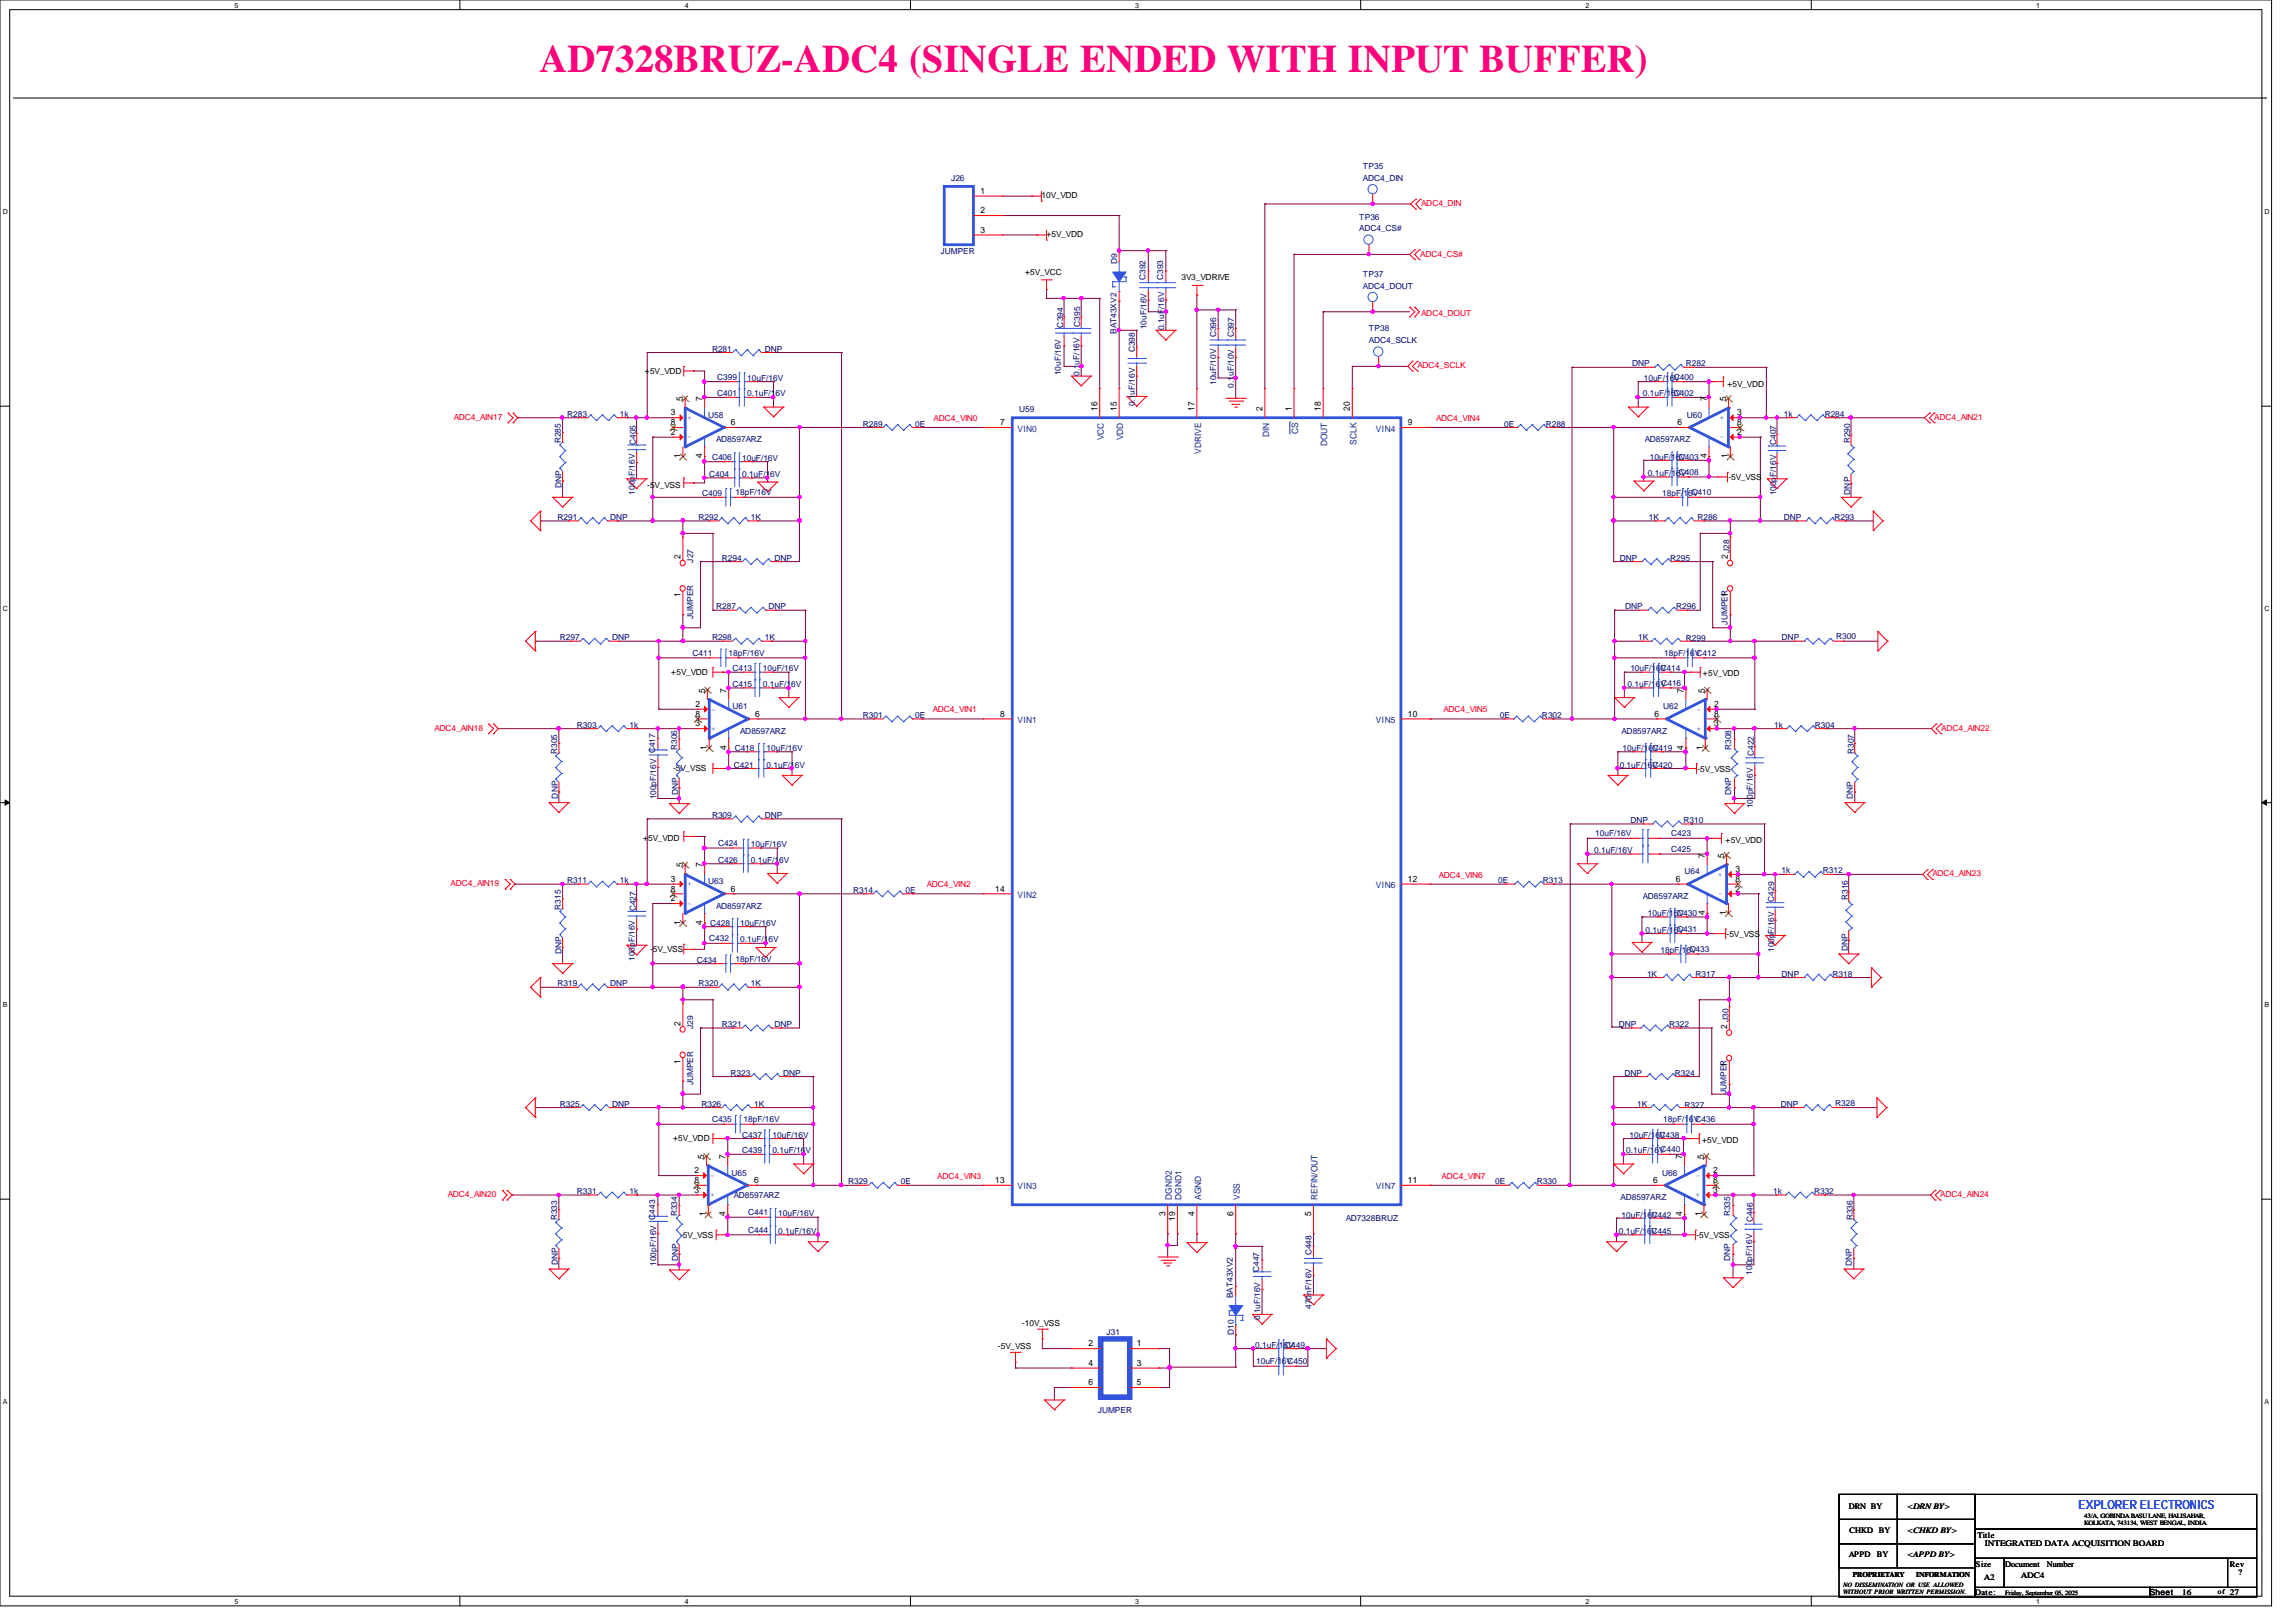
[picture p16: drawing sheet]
<svg xmlns="http://www.w3.org/2000/svg" width="420mm" height="297mm" viewBox="0 0 420 297" stroke-linecap="round" stroke-linejoin="round" font-family="sans-serif">
<defs><g id="words">
<text font-size="7.1" fill="#ff0080" x="98.7" y="13.1">AD7328BRUZ-ADC4 (SINGLE ENDED WITH INPUT BUFFER)</text>
<text font-size="2.3" fill="#00f" x="380.3" y="276.2">EXPLORER ELECTRONICS</text>
<g font-size="1.6">
<text x="179.4" y="35.5">1</text>
<text x="179.4" y="39">2</text>
<text x="179.4" y="42.6">3</text>
<text x="122.8" y="76">3</text>
<text x="122.8" y="77.8">8</text>
<text x="125" y="73.4" transform="rotate(-90 125 73.4)">5</text>
<text x="128.5" y="73.4" transform="rotate(-90 128.5 73.4)">7</text>
<text x="133.8" y="77.8">6</text>
<text x="183" y="77.8">7</text>
<text x="200.8" y="75.2" transform="rotate(-90 200.8 75.2)">16</text>
<text x="204.4" y="75.2" transform="rotate(-90 204.4 75.2)">15</text>
<text x="218.6" y="75.2" transform="rotate(-90 218.6 75.2)">17</text>
<text x="231.1" y="75.2" transform="rotate(-90 231.1 75.2)">2</text>
<text x="236.4" y="75.2" transform="rotate(-90 236.4 75.2)">1</text>
<text x="241.7" y="75.2" transform="rotate(-90 241.7 75.2)">18</text>
<text x="247.1" y="75.2" transform="rotate(-90 247.1 75.2)">20</text>
<text x="257.6" y="77.8">9</text>
<text x="307" y="77.8">6</text>
<text x="312.3" y="73.4" transform="rotate(-90 312.3 73.4)">7</text>
<text x="315.9" y="73.4" transform="rotate(-90 315.9 73.4)">5</text>
<text x="317.9" y="76">3</text>
<text x="317.9" y="77.8">8</text>
<text x="122.8" y="79.6">2</text>
<text x="124.5" y="83.9" transform="rotate(-90 124.5 83.9)">1</text>
<text x="128.5" y="83.9" transform="rotate(-90 128.5 83.9)">4</text>
<text x="312.3" y="83.9" transform="rotate(-90 312.3 83.9)">4</text>
<text x="316.2" y="83.9" transform="rotate(-90 316.2 83.9)">1</text>
<text x="317.9" y="79.6">2</text>
<text x="124.5" y="102.4" transform="rotate(-90 124.5 102.4)">2</text>
<text x="316.2" y="102.4" transform="rotate(-90 316.2 102.4)">2 J28</text>
<text x="124.5" y="109.3" transform="rotate(-90 124.5 109.3)">1</text>
<text x="316.2" y="109.3" transform="rotate(-90 316.2 109.3)">1</text>
<text x="127.3" y="129.4">2</text>
<text x="127.3" y="131.1">8</text>
<text x="129" y="126.7" transform="rotate(-90 129 126.7)">5</text>
<text x="132.9" y="126.7" transform="rotate(-90 132.9 126.7)">7</text>
<text x="138.2" y="131.1">6</text>
<text x="183" y="131.1">8</text>
<text x="257.6" y="131.1">10</text>
<text x="302.8" y="131.1">6</text>
<text x="308.1" y="126.7" transform="rotate(-90 308.1 126.7)">7</text>
<text x="312" y="126.7" transform="rotate(-90 312 126.7)">5</text>
<text x="313.7" y="129.4">2</text>
<text x="313.7" y="131.1">8</text>
<text x="127.3" y="132.9">3</text>
<text x="129.4" y="137.2" transform="rotate(-90 129.4 137.2)">1</text>
<text x="132.9" y="137.2" transform="rotate(-90 132.9 137.2)">4</text>
<text x="308.1" y="137.2" transform="rotate(-90 308.1 137.2)">4</text>
<text x="311.7" y="137.2" transform="rotate(-90 311.7 137.2)">1</text>
<text x="313.7" y="132.9">3</text>
<text x="122.8" y="161.4">3</text>
<text x="125" y="158.7" transform="rotate(-90 125 158.7)">5</text>
<text x="128.5" y="158.7" transform="rotate(-90 128.5 158.7)">7</text>
<text x="257.6" y="161.4">12</text>
<text x="306.7" y="161.4">6</text>
<text x="312" y="157" transform="rotate(-90 312 157)">7</text>
<text x="315.6" y="157" transform="rotate(-90 315.6 157)">5</text>
<text x="317.6" y="159.6">3</text>
<text x="317.6" y="161.4">8</text>
<text x="122.8" y="164.9">2</text>
<text x="122.8" y="163.1">8</text>
<text x="133.8" y="163.1">6</text>
<text x="182.1" y="163.1">14</text>
<text x="312" y="167.5" transform="rotate(-90 312 167.5)">4</text>
<text x="315.9" y="167.5" transform="rotate(-90 315.9 167.5)">1</text>
<text x="317.6" y="163.1">2</text>
<text x="124.5" y="169.2" transform="rotate(-90 124.5 169.2)">1</text>
<text x="128.5" y="169.2" transform="rotate(-90 128.5 169.2)">4</text>
<text x="124.5" y="187.7" transform="rotate(-90 124.5 187.7)">2</text>
<text x="316.1" y="188.3" transform="rotate(-90 316.1 188.3)">2 J30</text>
<text x="124.5" y="194.6" transform="rotate(-90 124.5 194.6)">1</text>
<text x="316.1" y="195.2" transform="rotate(-90 316.1 195.2)">1</text>
<text x="127.1" y="214.7">2</text>
<text x="128.9" y="212.1" transform="rotate(-90 128.9 212.1)">5</text>
<text x="132.8" y="212.1" transform="rotate(-90 132.8 212.1)">7</text>
<text x="307.8" y="212.1" transform="rotate(-90 307.8 212.1)">7</text>
<text x="311.8" y="212.1" transform="rotate(-90 311.8 212.1)">5</text>
<text x="313.5" y="214.7">2</text>
<text x="127.1" y="218.3">3</text>
<text x="127.1" y="216.5">8</text>
<text x="138" y="216.5">6</text>
<text x="182.1" y="216.5">13</text>
<text x="257.6" y="216.5">11</text>
<text x="302.5" y="216.5">6</text>
<text x="313.5" y="218.3">3</text>
<text x="313.5" y="216.5">8</text>
<text x="129.2" y="222.6" transform="rotate(-90 129.2 222.6)">1</text>
<text x="132.8" y="222.6" transform="rotate(-90 132.8 222.6)">4</text>
<text x="213.3" y="222.6" transform="rotate(-90 213.3 222.6)">3</text>
<text x="215.1" y="223.4" transform="rotate(-90 215.1 223.4)">19</text>
<text x="218.6" y="222.6" transform="rotate(-90 218.6 222.6)">4</text>
<text x="225.7" y="222.6" transform="rotate(-90 225.7 222.6)">6</text>
<text x="239.9" y="222.6" transform="rotate(-90 239.9 222.6)">5</text>
<text x="307.8" y="222.6" transform="rotate(-90 307.8 222.6)">4</text>
<text x="311.4" y="222.6" transform="rotate(-90 311.4 222.6)">1</text>
<text x="199.2" y="246.4">2</text>
<text x="199.2" y="249.9">4</text>
<text x="208" y="246.4">1</text>
<text x="208" y="249.9">3</text>
<text x="199.2" y="253.5">6</text>
<text x="208" y="253.5">5</text>
</g>
<g font-size="1.6" fill="#004080">
<text x="186.2" y="79">VIN0</text>
<text x="202" y="80.6" transform="rotate(-90 202 80.6)">VCC</text>
<text x="205.6" y="80.6" transform="rotate(-90 205.6 80.6)">VDD</text>
<text x="219.8" y="83" transform="rotate(-90 219.8 83)">VDRIVE</text>
<text x="232.2" y="80" transform="rotate(-90 232.2 80)">DIN</text>
<text x="237.6" y="79.5" transform="rotate(-90 237.6 79.5)">CS</text>
<text x="242.9" y="81.7" transform="rotate(-90 242.9 81.7)">DOUT</text>
<text x="248.2" y="81.4" transform="rotate(-90 248.2 81.4)">SCLK</text>
<text x="251.8" y="79">VIN4</text>
<text x="186.2" y="132.3">VIN1</text>
<text x="251.8" y="132.3">VIN5</text>
<text x="186.2" y="164.3">VIN2</text>
<text x="251.8" y="162.5">VIN6</text>
<text x="186.2" y="217.7">VIN3</text>
<text x="214.5" y="219.5" transform="rotate(-90 214.5 219.5)">DGND2</text>
<text x="216.2" y="219.5" transform="rotate(-90 216.2 219.5)">DGND1</text>
<text x="219.8" y="219.5" transform="rotate(-90 219.8 219.5)">AGND</text>
<text x="226.9" y="219.5" transform="rotate(-90 226.9 219.5)">VSS</text>
<text x="241.1" y="219.5" transform="rotate(-90 241.1 219.5)">REFIN/OUT</text>
<text x="251.8" y="217.7">VIN7</text>
</g>
<g font-size="1.5" fill="#000080">
<text x="174.1" y="33.1">J26</text>
<text x="249.4" y="31">TP35</text>
<text x="249.4" y="33.1">ADC4_DIN</text>
<text x="248.8" y="40.2">TP36</text>
<text x="172.1" y="46.6">JUMPER</text>
<text x="248.8" y="42.3">ADC4_CS#</text>
<text x="204.5" y="48.3" transform="rotate(-90 204.5 48.3)">D9</text>
<text x="209.6" y="51.2" transform="rotate(-90 209.6 51.2)">C392</text>
<text x="212.9" y="51.2" transform="rotate(-90 212.9 51.2)">C393</text>
<text x="249.4" y="50.7">TP37</text>
<text x="249.4" y="52.8">ADC4_DOUT</text>
<text x="194.6" y="59.9" transform="rotate(-90 194.6 59.9)">C394</text>
<text x="197.7" y="59.8" transform="rotate(-90 197.7 59.8)">C395</text>
<text x="130.3" y="64.3">R281</text>
<text x="140" y="64.3">DNP</text>
<text x="204.3" y="61.1" transform="rotate(-90 204.3 61.1)">BAT43XV2</text>
<text x="207.7" y="64.5" transform="rotate(-90 207.7 64.5)">C398</text>
<text x="209.8" y="60.3" transform="rotate(-90 209.8 60.3)">10uF/16V</text>
<text x="213" y="60.4" transform="rotate(-90 213 60.4)">0.1uF/16V</text>
<text x="222.6" y="61.7" transform="rotate(-90 222.6 61.7)">C396</text>
<text x="225.8" y="61.7" transform="rotate(-90 225.8 61.7)">C397</text>
<text x="250.5" y="60.6">TP38</text>
<text x="250.5" y="62.8">ADC4_SCLK</text>
<text x="131.2" y="69.5">C399</text>
<text x="136.7" y="69.7">10uF/16V</text>
<text x="194.1" y="68.7" transform="rotate(-90 194.1 68.7)">10uF/16V</text>
<text x="197.5" y="68.8" transform="rotate(-90 197.5 68.8)">0.1uF/16V</text>
<text x="222.6" y="70.4" transform="rotate(-90 222.6 70.4)">10uF/10V</text>
<text x="225.8" y="70.9" transform="rotate(-90 225.8 70.9)">0.1uF/10V</text>
<text x="298.7" y="67">DNP</text>
<text x="300.8" y="69.7">10uF/16V</text>
<text x="306.3" y="69.5">C400</text>
<text x="308.5" y="67">R282</text>
<text x="103.8" y="76.3">R283</text>
<text x="113.5" y="76.3">1k</text>
<text x="129.6" y="76.4">U58</text>
<text x="131.2" y="72.4">C401</text>
<text x="136.7" y="72.5">0.1uF/16V</text>
<text x="186.5" y="75.4">U59</text>
<text x="207.7" y="74.3" transform="rotate(-90 207.7 74.3)">0.1uF/16V</text>
<text x="300.7" y="72.5">0.1uF/16V</text>
<text x="306.3" y="72.5">C402</text>
<text x="308.7" y="76.4">U60</text>
<text x="326.5" y="76.3">1k</text>
<text x="333.9" y="76.3">R284</text>
<text x="102.6" y="81.1" transform="rotate(-90 102.6 81.1)">R285</text>
<text x="116.3" y="81.4" transform="rotate(-90 116.3 81.4)">C405</text>
<text x="131.1" y="80.9">AD8597ARZ</text>
<text x="157.9" y="78.1">R289</text>
<text x="167.5" y="78.1">0E</text>
<text x="275.3" y="78.1">0E</text>
<text x="282.9" y="78.1">R288</text>
<text x="301" y="80.9">AD8597ARZ</text>
<text x="325" y="81.4" transform="rotate(-90 325 81.4)">C407</text>
<text x="338.6" y="81.1" transform="rotate(-90 338.6 81.1)">R290</text>
<text x="102.8" y="89.2" transform="rotate(-90 102.8 89.2)">DNP</text>
<text x="129.8" y="87.3">C404</text>
<text x="130.3" y="84.1">C406</text>
<text x="135.8" y="87.3">0.1uF/16V</text>
<text x="135.8" y="84.3">10uF/16V</text>
<text x="301.6" y="87.1">0.1uF/16V</text>
<text x="301.9" y="84.1">10uF/16V</text>
<text x="307.3" y="84.1">C403</text>
<text x="307.3" y="86.9">C408</text>
<text x="102" y="95.2">R291</text>
<text x="111.7" y="95.2">DNP</text>
<text x="116.2" y="90.5" transform="rotate(-90 116.2 90.5)">100pF/16V</text>
<text x="127.8" y="95.2">R292</text>
<text x="128.5" y="90.8">C409</text>
<text x="134.6" y="90.7">18pF/16V</text>
<text x="137.4" y="95.2">1K</text>
<text x="301.8" y="95.2">1K</text>
<text x="304.2" y="90.8">18pF/16V</text>
<text x="309.5" y="90.7">C410</text>
<text x="310.6" y="95.2">R286</text>
<text x="325" y="90.7" transform="rotate(-90 325 90.7)">100pF/16V</text>
<text x="326.5" y="95.2">DNP</text>
<text x="335.7" y="95.2">R293</text>
<text x="338.6" y="90.5" transform="rotate(-90 338.6 90.5)">DNP</text>
<text x="126.8" y="102.9" transform="rotate(-90 126.8 102.9)">J27</text>
<text x="132.1" y="102.6">R294</text>
<text x="141.7" y="102.6">DNP</text>
<text x="296.4" y="102.6">DNP</text>
<text x="305.6" y="102.6">R295</text>
<text x="126.8" y="113.3" transform="rotate(-90 126.8 113.3)">JUMPER</text>
<text x="131.1" y="111.5">R287</text>
<text x="140.6" y="111.5">DNP</text>
<text x="297.4" y="111.5">DNP</text>
<text x="306.7" y="111.5">R296</text>
<text x="102.4" y="117.2">R297</text>
<text x="112" y="117.2">DNP</text>
<text x="130.3" y="117.2">R298</text>
<text x="140" y="117.2">1K</text>
<text x="299.8" y="117.2">1K</text>
<text x="308.5" y="117.3">R299</text>
<text x="316.1" y="114.3" transform="rotate(-90 316.1 114.3)">JUMPER</text>
<text x="326.1" y="117.2">DNP</text>
<text x="336" y="117">R300</text>
<text x="126.7" y="120">C411</text>
<text x="133.3" y="120">18pF/16V</text>
<text x="134" y="125.7">C415</text>
<text x="134" y="122.8">C413</text>
<text x="139.6" y="125.7">0.1uF/16V</text>
<text x="139.6" y="122.8">10uF/16V</text>
<text x="297.9" y="125.7">0.1uF/16V</text>
<text x="298.4" y="122.8">10uF/16V</text>
<text x="303.9" y="122.8">C414</text>
<text x="304" y="125.6">C416</text>
<text x="304.5" y="120">18pF/16V</text>
<text x="310.5" y="120">C412</text>
<text x="134" y="129.8">U61</text>
<text x="157.9" y="131.4">R301</text>
<text x="167.5" y="131.4">0E</text>
<text x="274.5" y="131.4">0E</text>
<text x="282.2" y="131.4">R302</text>
<text x="304.4" y="129.8">U62</text>
<text x="101.9" y="138" transform="rotate(-90 101.9 138)">R305</text>
<text x="105.6" y="133.2">R303</text>
<text x="115.2" y="133.2">1k</text>
<text x="119.9" y="137.8" transform="rotate(-90 119.9 137.8)">C417</text>
<text x="124" y="137.2" transform="rotate(-90 124 137.2)">R306</text>
<text x="134.5" y="137.5">C418</text>
<text x="135.5" y="134.3">AD8597ARZ</text>
<text x="140.3" y="137.5">10uF/16V</text>
<text x="296.8" y="134.3">AD8597ARZ</text>
<text x="296.9" y="137.5">10uF/16V</text>
<text x="302.4" y="137.5">C419</text>
<text x="316.8" y="137.2" transform="rotate(-90 316.8 137.2)">R308</text>
<text x="324.7" y="133.2">1k</text>
<text x="332.1" y="133.2">R304</text>
<text x="339.3" y="138" transform="rotate(-90 339.3 138)">R307</text>
<text x="134.3" y="140.5">C421</text>
<text x="140.3" y="140.5">0.1uF/16V</text>
<text x="296.4" y="140.5">0.1uF/16V</text>
<text x="302.4" y="140.5">C420</text>
<text x="321" y="138.3" transform="rotate(-90 321 138.3)">C422</text>
<text x="102.1" y="146.1" transform="rotate(-90 102.1 146.1)">DNP</text>
<text x="120.1" y="146.3" transform="rotate(-90 120.1 146.3)">100pF/16V</text>
<text x="124.1" y="145.4" transform="rotate(-90 124.1 145.4)">DNP</text>
<text x="130.3" y="149.7">R309</text>
<text x="140" y="149.7">DNP</text>
<text x="316.8" y="145.4" transform="rotate(-90 316.8 145.4)">DNP</text>
<text x="320.8" y="147.9" transform="rotate(-90 320.8 147.9)">100pF/16V</text>
<text x="339.1" y="146.3" transform="rotate(-90 339.1 146.3)">DNP</text>
<text x="131.4" y="154.8">C424</text>
<text x="137.4" y="155">10uF/16V</text>
<text x="291.9" y="153.1">10uF/16V</text>
<text x="298.4" y="150.6">DNP</text>
<text x="305.8" y="155.9">C425</text>
<text x="305.8" y="152.9">C423</text>
<text x="308.1" y="150.6">R310</text>
<text x="103.8" y="161.6">R311</text>
<text x="113.5" y="161.6">1k</text>
<text x="129.6" y="161.8">U63</text>
<text x="131.4" y="157.9">C426</text>
<text x="137.4" y="157.9">0.1uF/16V</text>
<text x="274.2" y="161.6">0E</text>
<text x="282.4" y="161.6">R313</text>
<text x="291.8" y="156.1">0.1uF/16V</text>
<text x="308.3" y="160">U64</text>
<text x="326.1" y="159.8">1k</text>
<text x="333.6" y="159.8">R312</text>
<text x="102.6" y="166.4" transform="rotate(-90 102.6 166.4)">R315</text>
<text x="116.3" y="166.8" transform="rotate(-90 116.3 166.8)">C427</text>
<text x="131.1" y="166.3">AD8597ARZ</text>
<text x="156.1" y="163.4">R314</text>
<text x="165.7" y="163.4">0E</text>
<text x="300.7" y="164.5">AD8597ARZ</text>
<text x="301.6" y="167.7">10uF/16V</text>
<text x="306.9" y="167.7">C430</text>
<text x="324.7" y="165" transform="rotate(-90 324.7 165)">C429</text>
<text x="338.2" y="164.7" transform="rotate(-90 338.2 164.7)">R316</text>
<text x="129.8" y="172.3">C432</text>
<text x="130" y="169.5">C428</text>
<text x="135.5" y="172.5">0.1uF/16V</text>
<text x="135.5" y="169.5">10uF/16V</text>
<text x="301.2" y="170.7">0.1uF/16V</text>
<text x="306.9" y="170.5">C431</text>
<text x="102.8" y="174.6" transform="rotate(-90 102.8 174.6)">DNP</text>
<text x="116.2" y="175.8" transform="rotate(-90 116.2 175.8)">100pF/16V</text>
<text x="127.5" y="176.2">C434</text>
<text x="134.6" y="176">18pF/16V</text>
<text x="301.4" y="178.7">1K</text>
<text x="303.9" y="174.4">18pF/16V</text>
<text x="309.2" y="174.2">C433</text>
<text x="310.3" y="178.7">R317</text>
<text x="324.7" y="174.2" transform="rotate(-90 324.7 174.2)">100pF/16V</text>
<text x="326.1" y="178.7">DNP</text>
<text x="335.4" y="178.7">R318</text>
<text x="338.2" y="174.1" transform="rotate(-90 338.2 174.1)">DNP</text>
<text x="102" y="180.5">R319</text>
<text x="111.7" y="180.5">DNP</text>
<text x="127.8" y="180.5">R320</text>
<text x="137.4" y="180.5">1K</text>
<text x="126.8" y="188.3" transform="rotate(-90 126.8 188.3)">J29</text>
<text x="132.1" y="187.9">R321</text>
<text x="141.7" y="187.9">DNP</text>
<text x="296.2" y="187.9">DNP</text>
<text x="305.5" y="187.9">R322</text>
<text x="133.7" y="196.8">R323</text>
<text x="143.3" y="196.8">DNP</text>
<text x="297.3" y="196.8">DNP</text>
<text x="306.5" y="196.8">R324</text>
<text x="102.4" y="202.5">R325</text>
<text x="112" y="202.5">DNP</text>
<text x="126.8" y="198.6" transform="rotate(-90 126.8 198.6)">JUMPER</text>
<text x="128.4" y="202.5">R326</text>
<text x="138" y="202.5">1K</text>
<text x="299.6" y="202.5">1K</text>
<text x="308.3" y="202.7">R327</text>
<text x="316" y="200.2" transform="rotate(-90 316 200.2)">JUMPER</text>
<text x="325.9" y="202.5">DNP</text>
<text x="335.9" y="202.3">R328</text>
<text x="130.3" y="205.4">C435</text>
<text x="135.8" y="208.2">C437</text>
<text x="136.1" y="205.4">18pF/16V</text>
<text x="141.4" y="208.2">10uF/16V</text>
<text x="298.2" y="208.2">10uF/16V</text>
<text x="303.7" y="208.2">C438</text>
<text x="304.4" y="205.4">18pF/16V</text>
<text x="310.3" y="205.4">C436</text>
<text x="133.9" y="215.1">U65</text>
<text x="135.8" y="211.1">C439</text>
<text x="141.4" y="211.1">0.1uF/16V</text>
<text x="297.6" y="211.1">0.1uF/16V</text>
<text x="303.9" y="210.9">C440</text>
<text x="304.2" y="215.1">U66</text>
<text x="105.6" y="218.5">R331</text>
<text x="115.2" y="218.5">1k</text>
<text x="134.3" y="219.3">AD8597ARZ</text>
<text x="155.2" y="216.7">R329</text>
<text x="164.8" y="216.7">0E</text>
<text x="273.6" y="216.7">0E</text>
<text x="281.3" y="216.7">R330</text>
<text x="296.6" y="219.6">AD8597ARZ</text>
<text x="324.5" y="218.5">1k</text>
<text x="332" y="218.5">R332</text>
<text x="101.9" y="223.3" transform="rotate(-90 101.9 223.3)">R333</text>
<text x="119.9" y="223.2" transform="rotate(-90 119.9 223.2)">C443</text>
<text x="124" y="222.6" transform="rotate(-90 124 222.6)">R334</text>
<text x="136.9" y="225.6">C444</text>
<text x="136.9" y="222.4">C441</text>
<text x="142.4" y="225.8">0.1uF/16V</text>
<text x="142.4" y="222.6">10uF/16V</text>
<text x="246.3" y="223.5">AD7328BRUZ</text>
<text x="296.2" y="225.8">0.1uF/16V</text>
<text x="296.8" y="222.8">10uF/16V</text>
<text x="302.3" y="225.8">C445</text>
<text x="302.3" y="222.8">C442</text>
<text x="316.7" y="222.6" transform="rotate(-90 316.7 222.6)">R335</text>
<text x="320.8" y="223.7" transform="rotate(-90 320.8 223.7)">C446</text>
<text x="339.1" y="223.3" transform="rotate(-90 339.1 223.3)">R336</text>
<text x="102.1" y="231.5" transform="rotate(-90 102.1 231.5)">DNP</text>
<text x="120.1" y="231.6" transform="rotate(-90 120.1 231.6)">100pF/16V</text>
<text x="124.1" y="230.8" transform="rotate(-90 124.1 230.8)">DNP</text>
<text x="230.5" y="232.7" transform="rotate(-90 230.5 232.7)">C447</text>
<text x="240" y="229.7" transform="rotate(-90 240 229.7)">C448</text>
<text x="316.7" y="230.8" transform="rotate(-90 316.7 230.8)">DNP</text>
<text x="320.6" y="233.2" transform="rotate(-90 320.6 233.2)">100pF/16V</text>
<text x="338.9" y="231.6" transform="rotate(-90 338.9 231.6)">DNP</text>
<text x="225.6" y="237.6" transform="rotate(-90 225.6 237.6)">BAT43XV2</text>
<text x="240" y="239.5" transform="rotate(-90 240 239.5)">470nF/16V</text>
<text x="202.5" y="244.3">J31</text>
<text x="225.8" y="244.3" transform="rotate(-90 225.8 244.3)">D10</text>
<text x="230.6" y="241.6" transform="rotate(-90 230.6 241.6)">0.1uF/16V</text>
<text x="229.7" y="246.6">0.1uF/16V</text>
<text x="229.9" y="249.7">10uF/16V</text>
<text x="235.2" y="246.6">C449</text>
<text x="235.6" y="249.7">C450</text>
<text x="200.9" y="258.6">JUMPER</text>
</g>
<g font-size="1.5">
<text x="190.6" y="36.3">10V_VDD</text>
<text x="191.5" y="43.4">+5V_VDD</text>
<text x="187.6" y="50.4">+5V_VCC</text>
<text x="216.2" y="51.2">3V3_VDRIVE</text>
<text x="118" y="68.5">+5V_VDD</text>
<text x="316.1" y="70.8">+5V_VDD</text>
<text x="118.4" y="89.2">-5V_VSS</text>
<text x="316.3" y="87.9">-5V_VSS</text>
<text x="122.9" y="123.4">+5V_VDD</text>
<text x="311.7" y="123.8">+5V_VDD</text>
<text x="123.2" y="141">-5V_VSS</text>
<text x="310.6" y="141.2">-5V_VSS</text>
<text x="117.7" y="153.8">+5V_VDD</text>
<text x="315.8" y="154.3">+5V_VDD</text>
<text x="316" y="171.4">-5V_VSS</text>
<text x="119" y="174.2">-5V_VSS</text>
<text x="123.2" y="208.8">+5V_VDD</text>
<text x="311.5" y="209.1">+5V_VDD</text>
<text x="124.5" y="226.6">-5V_VSS</text>
<text x="310.5" y="226.6">-5V_VSS</text>
<text x="187" y="242.7">-10V_VSS</text>
<text x="182.6" y="246.8">-5V_VSS</text>
<text x="338.3" y="276.1">DRN BY</text>
<text x="338.5" y="280.5">CHKD BY</text>
<text x="349" y="276.1">&lt;DRN BY&gt;</text>
<text x="349" y="280.5">&lt;CHKD BY&gt;</text>
<text x="361.9" y="281.4">Title</text>
<text x="338.3" y="285">APPD</text>
<text x="343.5" y="285">BY</text>
<text x="349" y="285">&lt;APPD BY&gt;</text>
<text x="361.6" y="286.8">Size</text>
<text x="363.2" y="282.9">INTEGRATED DATA ACQUISITION BOARD</text>
<text x="366.9" y="286.8">Document</text>
<text x="374.6" y="286.8">Number</text>
<text x="408.1" y="286.8">Rev</text>
<text x="361.4" y="291.8">Date:</text>
<text x="363.1" y="289">A2</text>
<text x="369.8" y="288.7">ADC4</text>
<text x="393.4" y="291.9">Sheet</text>
<text x="399.4" y="291.8">16</text>
<text x="409.6" y="288.3">?</text>
</g>
<g font-size="1.5" fill="#f00">
<text x="260.1" y="37.7">ADC4_DIN</text>
<text x="259.9" y="47">ADC4_CS#</text>
<text x="260.1" y="57.8">ADC4_DOUT</text>
<text x="259.4" y="67.4">ADC4_SCLK</text>
<text x="83.1" y="76.8">ADC4_AIN17</text>
<text x="170.9" y="77">ADC4_VIN0</text>
<text x="262.8" y="77">ADC4_VIN4</text>
<text x="354" y="76.8">ADC4_AIN21</text>
<text x="170.7" y="130.4">ADC4_VIN1</text>
<text x="264.2" y="130.4">ADC4_VIN5</text>
<text x="79.5" y="133.7">ADC4_AIN18</text>
<text x="355.3" y="133.7">ADC4_AIN22</text>
<text x="263.3" y="160.6">ADC4_VIN6</text>
<text x="353.7" y="160.3">ADC4_AIN23</text>
<text x="82.5" y="162.1">ADC4_AIN19</text>
<text x="169.6" y="162.4">ADC4_VIN2</text>
<text x="171.5" y="215.7">ADC4_VIN3</text>
<text x="263.8" y="215.7">ADC4_VIN7</text>
<text x="82" y="219">ADC4_AIN20</text>
<text x="355.1" y="219">ADC4_AIN24</text>
</g>
<g font-size="1.4" fill="#3153dd">
<text x="125.7" y="76.9">+</text>
<text x="314.7" y="76.9">+</text>
<text x="125.7" y="80.4">-</text>
<text x="314.7" y="80.4">-</text>
<text x="130.1" y="130.2">-</text>
<text x="310.5" y="130.2">-</text>
<text x="130.1" y="133.8">+</text>
<text x="310.5" y="133.8">+</text>
<text x="314.4" y="160.4">+</text>
<text x="125.7" y="165.8">-</text>
<text x="125.7" y="162.2">+</text>
<text x="314.4" y="164">-</text>
<text x="130" y="215.6">-</text>
<text x="310.3" y="215.6">-</text>
<text x="130" y="219.1">+</text>
<text x="310.3" y="219.1">+</text>
</g>
<g font-size="1.4">
<text x="339.1" y="288.6">PROPRIETARY</text>
<text x="350.7" y="288.6">INFORMATION</text>
<text x="405.9" y="291.8">of 27</text>
</g>
<g font-size="1.3">
<text x="42.9" y="1.4">5</text>
<text x="125.3" y="1.4">4</text>
<text x="207.8" y="1.4">3</text>
<text x="290.2" y="1.4">2</text>
<text x="372.6" y="1.4">1</text>
<text x=".5" y="39.2">D</text>
<text x="414.4" y="39.2">D</text>
<text x=".5" y="111.7">C</text>
<text x="414.4" y="111.7">C</text>
<text x=".5" y="184.3">B</text>
<text x="414.4" y="184.3">B</text>
<text x=".5" y="256.9">A</text>
<text x="414.4" y="256.9">A</text>
<text x="42.9" y="293.5">5</text>
<text x="125.3" y="293.5">4</text>
<text x="207.8" y="293.5">3</text>
<text x="290.2" y="293.5">2</text>
<text x="372.6" y="293.5">1</text>
</g>
<g font-size="1.2">
<text x="381.4" y="277.8">43/A, GOBINDA BASU LANE, HALISAHAR,</text>
<text x="381.4" y="279.1">KOLKATA, 743134, WEST BENGAL, INDIA.</text>
<text x="337.3" y="290.4">NO DISSEMINATION OR USE ALLOWED</text>
<text x="337.3" y="291.7">WITHOUT PRIOR WRITTEN PERMISSION.</text>
<text x="366.9" y="291.8">Friday, September 05, 2025</text>
</g>
</g></defs>
<path d="M0 0h415.7v293.9h-415.7zM1.8 1.8h412.1v290.3h-412.1z" fill="none" stroke="#000" stroke-width=".18"/>
<g fill="#fff">
<path d="M42.9 .2h.6v1.4h-.6z"/>
<path d="M42.9 292.3h.6v1.4h-.6z"/>
</g>
<path d="M84.2 0v1.8M84.2 292.1v1.8" fill="none" stroke="#000" stroke-width=".18"/>
<g fill="#fff">
<path d="M125.3 .2h.6v1.4h-.6z"/>
<path d="M125.3 292.3h.6v1.4h-.6z"/>
</g>
<path d="M166.6 0v1.8M166.6 292.1v1.8" fill="none" stroke="#000" stroke-width=".18"/>
<g fill="#fff">
<path d="M207.8 .2h.6v1.4h-.6z"/>
<path d="M207.8 292.3h.6v1.4h-.6z"/>
</g>
<path d="M249 0v1.8M249 292.1v1.8" fill="none" stroke="#000" stroke-width=".18"/>
<g fill="#fff">
<path d="M290.2 .2h.5v1.4h-.5z"/>
<path d="M290.2 292.3h.5v1.4h-.5z"/>
</g>
<path d="M331.5 0v1.8M331.5 292.1v1.8" fill="none" stroke="#000" stroke-width=".18"/>
<g fill="#fff">
<path d="M372.6 .2h.6v1.4h-.6z"/>
<path d="M372.6 292.3h.6v1.4h-.6z"/>
<path d="M.5 38h.9v1.4h-.9z"/>
<path d="M414.4 38h.9v1.4h-.9z"/>
<path d="M.5 110.6h.9v1.3h-.9z"/>
<path d="M414.4 110.6h.9v1.3h-.9z"/>
</g>
<path d="M0 74.3h1.8M413.9 74.3h1.8" fill="none" stroke="#000" stroke-width=".18"/>
<g fill="#fff">
<path d="M.5 183.1h.8v1.4h-.8z"/>
<path d="M414.4 183.1h.8v1.4h-.8z"/>
</g>
<path d="M0 146.9h1.8M413.9 146.9h1.8" fill="none" stroke="#000" stroke-width=".18"/>
<path d="M.9 146.4l.9 .5-.9 .4zM413.9 146.9l.9-.5v.9z" fill="#000" stroke="#000" stroke-width=".18"/>
<g fill="#fff">
<path d="M.5 255.7h.7v1.3h-.7z"/>
<path d="M414.4 255.7h.7v1.3h-.7z"/>
</g>
<g fill="none" stroke="#000" stroke-width=".18">
<path d="M2.5 17.9h412.1M414.6 17.9h.1M0 219.4h1.8M413.9 219.4h1.8M336.5 273.5h24.9v18.8h-24.9zM336.5 273.5h10.7v4.5h-10.7zM336.5 278h10.7v4.5h-10.7zM347.2 273.5h14.2v4.5h-14.2zM347.2 278h14.2v4.5h-14.2zM361.4 273.5h51.6v6.3h-51.6zM361.4 279.8h51.6v5.3h-51.6zM336.5 282.5h10.7v4.4h-10.7z"/>
<path d="M347.2 282.5h14.2v4.4h-14.2zM361.4 285.1h5.4v5.4h-5.4zM361.4 290.5h32v1.8h-32zM366.8 285.1h40.9v5.4h-40.9zM393.4 290.5h19.6v1.8h-19.6zM407.7 285.1h5.3v5.4h-5.3z"/>
</g>
<g fill="none" stroke="#800040" stroke-width=".18">
<path d="M183.5 39.4h.1M183.5 39.4h21.3M183.5 35.9h5.3M188.8 35.9h.1M204.8 39.4h.1M204.8 39.4v6.8M231.5 37.3h.1M231.5 37.3h26.6M231.5 37.3v33.8M251.2 37.3h.1M183.5 43h6.2M189.7 43h.1"/>
<path d="M191.5 53h.1M191.5 54.6h.1M191.5 53v1.6M191.5 54.6h9.8M194.7 54.6h.1M194.7 54.6v3.4M197.9 54.6h.1M197.9 54.6v3.4M201.3 54.6h.1M201.3 54.6v16.5M204.8 55.1h.1M204.8 45.9h.1"/>
<path d="M204.8 55.1v16M204.8 45.9h8.6M210.1 57.1h.1M210.1 45.9h.1M210.1 54.9h.1M210.1 57.1h3.3M210.1 45.9v3.7M210.1 54.9v2.2M213.4 45.9h.1M213.4 57.1h.1M213.4 54.9h.1M213.4 45.9v3.7"/>
<path d="M213.4 54.9v5.5M219 56.7h.1M219 54h.1M219 54v17.1M219 56.7h7.1M222.9 56.7h.1M222.9 56.7v3.4M226.1 56.7h.1M226.1 56.7v3.4M236.8 46.6h.1M236.8 46.6h21.2M236.8 46.6v24.5"/>
<path d="M242.1 57.1h.1M242.1 57.1h15.9M242.1 57.1v14M250.5 46.6h.1M251.2 57.1h.1M94.7 76.4h.1M94.7 76.4h11.1M103 76.4h.1M103 76.4v2.8M114.7 76.4h.1M114.7 76.4h8.5M116.5 76.4h.1"/>
<path d="M116.5 76.4v2.9M118.4 64.5h.1M118.4 76.4h.1M118.4 64.5v11.9M118.4 64.5h13.8M119.5 80h.1M119.5 80h3.7M119.5 80v15.3M126.9 67.9h.1M126.9 67.9h2v5M128.9 69.8h.1M128.9 72.7h.1"/>
<path d="M128.9 72.7h4.3M128.9 69.8h4.3M134.3 78.2h.1M134.3 78.2h25.6M138.5 69.8h.1M138.5 72.7h.1M138.5 72.7h3.1M138.5 69.8h3.1M141.1 64.5h.1M141.1 64.5h12.9M141.6 69.8h.1M141.6 72.7h.1"/>
<path d="M141.6 69.8v4.7M146.3 78.2h.1M146.3 78.2v24.6h-3.4M154 64.5h.1M154 64.5v67.1M168.7 78.2h.1M168.7 78.2h11.2M194.7 63.3h.1M194.7 67h.1M194.7 67h3.2M194.7 63.3v3.7M197.9 63.3h.1"/>
<path d="M197.9 67h.1M197.9 63.3v5.5M204.8 60.4h.1M204.8 60.4h3.2M208 60.4h.1M208 68.8h.1M208 60.4v3.1M208 68.8v3.7M222.9 65.4h.1M222.9 69.2h.1M222.9 65.4v3.8M222.9 69.2h3.2"/>
<path d="M226.1 65.4h.1M226.1 72.9h.1M226.1 65.4v7.5M247.5 67h.1M247.5 67h10.1M247.5 67v4.1M252.3 67h.1M257.6 67h.1M261.7 78.2h.1M261.7 78.2h14.2M284.8 78.2h.1M284.8 78.2h22.6"/>
<path d="M287.7 67.2h.1M287.7 67.2h13.3M287.7 67.2v64.4M295.3 78.2h.1M295.3 78.2v24.6M299.8 69.8h.1M299.8 72.7h.1M299.8 72.7h3M299.8 69.8h3M299.8 69.8v4.7M308.1 69.8h.1M308.1 72.7h.1"/>
<path d="M308.1 72.7h4.7M308.1 69.8h5.5M309.9 67.2h.1M309.9 67.2h13.4M312.8 69.8h.1M312.8 72.7h.1M312.8 69.8v3.1M318.1 76.4h8.9M318.1 80h4.1M318.4 80h.1M318.4 76.4h.1M322.2 80h.1"/>
<path d="M322.2 80v15.3M323.3 76.4h.1M323.3 67.2h.1M323.3 67.2v9.2M325.2 76.4h.1M325.2 76.4v3.1M335.9 76.4h.1M335.9 76.4h16.3M338.8 76.4h.1M338.8 76.4v3.3M98.9 95.3h.1M98.9 95.3h5.2"/>
<path d="M103 88h.1M103 88v3M112.9 95.3h.1M112.9 95.3h16.9M116.5 84.7h.1M116.5 84.7v2.9M119.5 91h.1M119.5 95.3h.1M119.5 91h11.2M125 97.6h.1M125 95.3h.1M125 95.3v3"/>
<path d="M125 97.6h5.5M126.9 88.4h.1M128.9 83.6h.1M128.9 84.5h.1M128.9 87.5h.1M128.9 83.6v4.8h-2M128.9 84.5h3.3M128.9 87.5h3.3M130.5 97.6h.1M130.5 97.6v14.1M136.1 91h.1M136.1 91h10.2"/>
<path d="M137.6 84.5h.1M137.6 87.5h.1M137.6 84.5h2.9M137.6 87.5h2.9M138.7 95.3h.1M138.7 95.3h7.6M140.5 84.5h.1M140.5 87.5h.1M140.5 84.5v3.7M146.3 95.3h.1M146.3 91h.1M295.3 91h.1"/>
<path d="M295.3 95.3h.1M295.3 91h10.3M295.3 95.3h7.6M300.8 84.2h.1M300.8 87.3h.1M300.8 84.2h2.9M300.8 84.2v3.8M300.8 87.3h2.9M309 84.2h.1M309 87.3h.1M309 84.2h3.8M309 87.3h5.4"/>
<path d="M311 91h.1M311 91h11.2M311.1 97.6h.1M311.1 97.6v14.1h-2.4M311.1 97.6h5.6M311.8 95.3h.1M311.8 95.3h17M312.8 83.6h.1M312.8 84.2h.1M312.8 87.3h.1M312.8 83.6v3.7M316.7 95.3h.1"/>
<path d="M316.7 97.6h.1M316.7 95.3v3M322.2 91h.1M322.2 95.3h.1M325.2 84.8h.1M325.2 84.8v2.8M337.7 95.3h.1M337.7 95.3h5.1M338.8 88.6h.1M338.8 88.6v2.4M98 117.3h.1M98 117.3h6.4"/>
<path d="M113.3 117.3h.1M113.3 117.3h18.9M120.6 117.3h.1M120.6 117.3v12.5M125 112.5h.1M125 117.3h.1M125 114.9h.1M125 112.5v4.8M128.2 102.8h.1M128.2 102.8v12.1h-3.2M128.2 102.8h5.8M130.5 111.7h.1"/>
<path d="M130.5 111.7h2.5M141.1 117.3h.1M141.1 117.3h6.3M141.9 111.7h.1M141.9 111.7h5.5M142.9 102.8h.1M147.4 117.3h.1M147.4 111.7h.1M147.4 111.7v19.9M295.3 102.8h.1M295.3 102.8h3.4M295.5 117.3h.1"/>
<path d="M295.5 111.7h.1M295.5 117.3h5M295.5 111.7h4.3M295.5 111.7v19.9M307.6 102.8h.1M307.6 102.8h5.8M308.7 111.7h.1M309.4 117.3h.1M309.4 117.3h19M313.4 102.8h.1M313.4 114.9h.1M313.4 114.9h3.3"/>
<path d="M313.4 102.8v12.1M316.7 117.3h.1M316.7 112.5h.1M316.7 114.9h.1M316.7 112.5v4.8M321.1 117.3h.1M321.1 117.3v12.5M337.3 117.3h.1M337.3 117.3h6.4M91.2 133.3h16.4M102.3 136h.1M102.3 133.3h.1"/>
<path d="M102.3 133.3v2.7M116.5 133.3h.1M116.5 133.3h11.2M120.4 133.3h.1M120.4 133.3v1.8M120.6 120.4h.1M120.6 129.8h.1M120.6 120.4h9.2M120.6 129.8h7.1M124.3 133.3h.1M124.3 133.3v2M132.2 123h.1"/>
<path d="M132.2 123h3.9M133.3 125.9h.1M133.3 123h.1M133.3 137.6h.1M133.3 125.9h2.8M133.3 123v3.2M133.3 136.9v3.7M133.3 137.6h3.4M135.1 120.4h.1M135.1 120.4h12.3M136.7 137.6h.1M138.7 131.6h.1"/>
<path d="M138.7 131.6h21.2M141.4 123h.1M141.4 125.9h.1M141.4 125.9h3M141.4 123h3M142.1 137.6h.1M142.1 137.6h2.8M144.4 123h.1M144.4 125.9h.1M144.4 123v4.7M144.9 137.6h.1M144.9 137.6v4.3"/>
<path d="M147.4 131.6h.1M147.4 120.4h.1M154 131.6h.1M168.7 131.6h.1M168.7 131.6h11.2M261.7 131.6h.1M261.7 131.6h13.6M284.1 131.6h.1M284.1 131.6h19.1M287.7 131.6h.1M295.5 131.6h.1M295.5 120.4h.1"/>
<path d="M295.5 120.4h11M296.1 137.6h.1M296.1 137.6h2.8M296.1 137.6v4.3M297.3 123h.1M297.3 125.9h.1M297.3 125.9h3M297.3 123h3M297.3 123v4.7M304.2 137.6h.1M304.2 137.6h4.3M305.6 125.9h.1"/>
<path d="M305.6 123h.1M305.6 125.9h2.9M305.6 123h3.8M308.3 123h.1M308.3 125.9h.1M308.3 123v2.9M308.5 136.9h.1M308.5 137.6h.1M308.5 125.9h.1M308.5 125.9v.3M308.5 136.9v3.7M311.8 120.4h.1"/>
<path d="M311.8 120.4h9.3M313.9 133.3h11.3M313.9 129.8h7.2M314.2 133.3h.1M314.2 129.8h.1M317.4 133.3h.1M317.4 133.3v2M321.1 133.3h.1M321.1 120.4h.1M321.1 129.8h.1M321.1 133.3v3.3M334.1 133.3h.1"/>
<path d="M334.1 133.3h19.4M339.4 133.3h.1M339.4 133.3v2.7M102.3 144.9h.1M102.3 144.9v2M118.4 149.8h.1M118.4 149.8v12M118.4 149.8h13.8M120.4 140.5h.1M120.4 146.1h.1M120.4 140.5v5.6M120.4 146.1h3.9"/>
<path d="M124.3 144.2h.1M124.3 146.1h.1M124.3 144.2v2.9M126.9 153.1h.1M126.9 153.1h2M128.9 153.1h.1M128.9 155.2h.1M128.9 158.1h.1M128.9 153.1v5.1M128.9 158.1h5M128.9 155.2h5M132.2 140.6h4.5"/>
<path d="M133.3 140.6h.1M136.7 140.6h.1M139.2 155.2h.1M139.2 158.1h.1M139.2 158.1h3M139.2 155.2h3M141.1 149.8h.1M141.1 149.8h12.9M142.1 140.6h.1M142.1 140.6h2.8M142.2 155.2h.1M142.2 158.1h.1"/>
<path d="M142.2 155.2v4.6M144.9 140.6h.1M154 149.8h.1M154 149.8v67.1M287.4 150.8h.1M287.4 150.8h13.3M287.4 150.8v66.1M290.5 153.4h.1M290.5 156.3h.1M290.5 153.4h7.9M290.5 153.4v4.7M290.5 156.3h7.9"/>
<path d="M296.1 140.6h.1M296.1 140.6h2.8M303.7 153.4h.1M303.7 156.3h.1M303.7 153.4h9.6M303.7 156.3h8.7M304.2 140.6h.1M304.2 140.6h4.5M308.5 140.6h.1M309.5 150.8h.1M309.5 150.8h13.4M312.4 153.4h.1"/>
<path d="M312.4 156.3h.1M312.4 153.4v3.1M317.4 144.2h.1M317.4 146.1h.1M317.4 144.2v2.9M321.1 141.9h.1M321.1 141.9v4.2h-3.7M322.9 150.8h.1M322.9 150.8v9.2M339.4 144.9h.1M339.4 144.9v2M94.2 161.8h.1"/>
<path d="M94.2 161.8h11.6M103 161.8h.1M103 173.4h.1M103 161.8v2.7M103 173.4v3M114.7 161.8h.1M114.7 161.8h8.5M116.5 161.8h.1M116.5 170h.1M116.5 161.8v2.9M116.5 170v3M118.4 161.8h.1"/>
<path d="M119.5 165.3h.1M119.5 176.4h.1M119.5 165.3v15.4M119.5 165.3h3.7M119.5 176.4h11.2M126.9 173.7h.1M128.9 168.9h.1M128.9 169.6h.1M128.9 172.6h.1M128.9 168.9v4.8h-2M128.9 169.6h3M128.9 172.6h3"/>
<path d="M134.3 163.6h.1M134.3 163.6h23.8M136.1 176.4h.1M136.1 176.4h10.2M137.2 169.6h.1M137.2 172.6h.1M137.2 169.6h2.9M137.2 172.6h2.9M140.1 169.6h.1M140.1 172.6h.1M140.1 169.6v3.8M146.3 176.4h.1"/>
<path d="M146.3 163.6h.1M146.3 163.6v24.5h-3.4M167 163.6h.1M167 163.6h12.9M261.7 161.8h.1M261.7 161.8h13.7M284.3 161.8h.1M284.3 161.8h22.8M295 161.8h.1M295 174.6h.1M295 178.9h.1M295 174.6h10.3"/>
<path d="M295 178.9h7.6M295 161.8v26.1M300.5 167.8h.1M300.5 170.8h.1M300.5 167.8h2.9M300.5 167.8v4.7M300.5 170.8h2.9M308.7 167.8h.1M308.7 170.8h.1M308.7 167.8h3.7M308.7 170.8h5.3M310.6 174.6h.1"/>
<path d="M310.6 174.6h11.2M311.5 178.9h.1M311.5 178.9h16.9M312.4 167.1h.1M312.4 167.8h.1M312.4 170.8h.1M312.4 167.1v3.7M316.5 178.9h.1M316.5 178.9v5.3M317.8 160h8.8M317.8 163.6h4M318.1 163.6h.1"/>
<path d="M318.1 160h.1M321.8 163.6h.1M321.8 174.6h.1M321.8 178.9h.1M321.8 163.6v15.3M322.9 160h.1M324.9 160h.1M324.9 168.4h.1M324.9 160v3.1M324.9 168.4v2.8M335.5 160h.1M335.5 160h16.4"/>
<path d="M337.3 178.9h.1M337.3 178.9h5.2M338.3 160h.1M338.3 172.1h.1M338.3 160v3.2M338.3 172.1v2.5M98.9 180.7h.1M98.9 180.7h5.2M112.9 180.7h.1M112.9 180.7h16.9M119.5 180.7h.1M125 183h.1"/>
<path d="M125 180.7h.1M125 197.9h.1M125 183h5.5M125 180.7v2.9M125 197.9v4.8M128.2 188.1h.1M128.2 188.1h5.8M128.2 188.1v12.1h-3.2M130.5 197h.1M130.5 183h.1M130.5 197h5.1M130.5 183v14"/>
<path d="M138.7 180.7h.1M138.7 180.7h7.6M142.9 188.1h.1M144.5 197h.1M144.5 197h4.3M146.3 180.7h.1M148.8 197h.1M148.8 197v19.9M295 187.9h.1M295 187.9h1.8M295.3 197h.1M295.3 197v19.9"/>
<path d="M295.3 197h4.3M296.8 187.9h.1M296.8 188.1h.1M296.8 188.1h1.7M296.8 187.9v.2M307.4 188.1h.1M307.4 188.1h5.9M308.5 197h.1M311 183h.1M311 183v14h-2.5M311 183h5.5M313.3 188.1h.1"/>
<path d="M313.3 188.1v12.1M316.5 183h.1M316.5 198.4h.1M316.5 198.4v4.3M93.7 218.7h.1M93.7 218.7h13.9M98 202.7h.1M98 202.7h6.4M102.3 218.7h.1M102.3 218.7v2.7M113.3 202.7h.1M113.3 202.7h17"/>
<path d="M116.5 218.7h.1M116.5 218.7h11M120.4 218.7h.1M120.4 218.7v1.8M120.6 205.7h.1M120.6 215.1h.1M120.6 202.7h.1M120.6 205.7h11.9M120.6 215.1h6.9M120.6 202.7v12.4M124.3 218.7h.1M124.3 218.7v1.9"/>
<path d="M125 202.7h.1M125 200.2h.1M132.2 208.4h.1M132.2 208.4h5.6M133.2 211.2h.1M133.2 208.4h.1M133.2 211.6h.1M133.2 211.2h4.6M133.2 208.4v3.2M137.8 205.7h.1M137.8 205.7h11M138.5 216.9h.1"/>
<path d="M138.5 216.9h18.6M139.2 202.7h.1M139.2 202.7h9.6M143.2 208.4h.1M143.2 211.2h.1M143.2 211.2h3.9M143.2 208.4h3.9M147.1 208.4h.1M147.1 211.2h.1M147.1 208.4v4.6M148.8 216.9h.1M148.8 205.7h.1"/>
<path d="M148.8 202.7h.1M154 216.9h.1M166 216.9h.1M166 216.9h13.9M261.7 216.9h.1M261.7 216.9h12.6M283.2 216.9h.1M283.2 216.9h19.7M287.4 216.9h.1M295.3 216.9h.1M295.3 205.7h.1M295.3 202.7h.1"/>
<path d="M295.3 205.7h11M295.3 202.7h5M297.1 208.4h.1M297.1 211.2h.1M297.1 211.2h3M297.1 208.4v4.6M297.1 208.4h3M305.5 211.2h.1M305.5 208.4h.1M305.5 211.2h2.8M305.5 208.4h3.7M308.1 208.4h.1"/>
<path d="M308.1 211.2h.1M308.1 208.4v2.8M308.3 211.2h.1M308.3 211.2v.4M309.2 202.7h.1M309.2 202.7h19.1M311.7 205.7h.1M311.7 205.7h9.3M313.3 200.2h.1M313.3 200.2h3.2M313.6 218.7h11.4M313.6 215.1h7.4"/>
<path d="M314 218.7h.1M314 215.1h.1M316.5 202.7h.1M316.5 200.2h.1M317.2 218.7h.1M317.2 218.7v1.9M321 218.7h.1M321 205.7h.1M321 202.7h.1M321 215.1h.1M321 202.7v12.4M321 218.7v3.2"/>
<path d="M333.9 218.7h.1M333.9 218.7h19.4M337.1 202.7h.1M337.1 202.7h6.4M339.3 218.7h.1M339.3 218.7v2.7M102.3 230.3h.1M102.3 230.3v1.9M120.4 225.8h.1M120.4 231.5h.1M120.4 231.5h3.9M120.4 225.8v5.7"/>
<path d="M124.3 229.5h.1M124.3 231.5h.1M124.3 229.5v2.9M132.8 226h.1M132.8 226h6.1M133.2 222.7h.1M133.2 222.2h.1M133.2 226h.1M133.2 222.7h5.7M133.2 222.2v3.8M144.2 222.7h.1M144.2 226h.1"/>
<path d="M144.2 226h5.5M144.2 222.7h5.5M149.7 222.7h.1M149.7 226h.1M149.7 222.7v4.5M213.7 225.8h.1M213.7 227.9h.1M213.7 225.8v4.2M215.5 225.8h.1M215.5 225.8v2.1h-1.8M219 225.8h.1M219 225.8v1.6"/>
<path d="M226.1 225.8h.1M226.1 228.1h.1M226.1 225.8v9.6M226.1 228.1h4.9M231 236h.1M231 228.1h.1M231 228.1v2.5M231 236v4.5M240.4 225.8h.1M240.4 233.4h.1M240.4 225.8v2.3M240.4 233.4v3.6"/>
<path d="M295.8 222.9h.1M295.8 226h.1M295.8 226h2.9M295.8 222.9h2.9M295.8 222.9v4.3M304 222.9h.1M304 226h.1M304 226h4.5M304 222.9h4.3M308.3 226h.1M308.3 222.2h.1M308.3 222.9h.1"/>
<path d="M308.3 222.2v3.8M317.2 229.5h.1M317.2 231.5h.1M317.2 229.5v4.3M321 227.2h.1M321 227.2v4.3h-3.8M339.3 230.3h.1M339.3 230.3v1.9M185.8 250.3h.1M185.8 250.3h10.3M185.8 249.2v1.1M190.8 246.8h.1"/>
<path d="M190.8 245h.1M190.8 246.8h5.3M190.8 245v1.8M193 253.9h.1M193 253.9h3.1M193 253.9v2.3M196.1 250.3h.1M212.1 246.8h.1M212.1 253.9h.1M212.1 250.3h.1M212.1 246.8h1.9v7.1h-1.9M212.1 250.3h1.9"/>
<path d="M214 250.2h.1M214 250.3h.1M214 250.2h12.1M226.1 250.2h.1M226.1 244.3h.1M226.1 246.8h.1M226.1 244.3v5.9M226.1 246.8h5.7M229.4 246.8h.1M229.4 250h.1M229.4 250h2.4M229.4 246.8v3.2"/>
<path d="M237.2 250h.1M237.2 246.8h.1M237.2 246.8h5.5M239.4 246.8h.1M239.4 246.8v3.2h-2.2"/>
</g>
<g fill="#f0f" stroke="#f0f" stroke-width=".18">
<circle cx="226.1" cy="246.8" r=".3"/>
<circle cx="312.4" cy="153.4" r=".32"/>
<circle cx="308.3" cy="225.9" r=".32"/>
<circle cx="308.3" cy="222.9" r=".34"/>
<circle cx="324.8" cy="160" r=".3"/>
<circle cx="318.1" cy="163.5" r=".3"/>
<circle cx="321.8" cy="174.5" r=".3"/>
<circle cx="312.4" cy="167.8" r=".32"/>
<circle cx="300.4" cy="170.8" r=".3"/>
<circle cx="338.3" cy="160" r=".32"/>
<circle cx="312.4" cy="156.2" r=".3"/>
<circle cx="290.5" cy="156.2" r=".32"/>
<circle cx="312.4" cy="170.8" r=".3"/>
<circle cx="320.9" cy="205.7" r=".32"/>
<circle cx="308.1" cy="211.2" r=".32"/>
<circle cx="308.1" cy="208.3" r=".32"/>
<circle cx="295.8" cy="225.9" r=".32"/>
<circle cx="339.2" cy="218.6" r=".3"/>
<circle cx="297.1" cy="211.2" r=".3"/>
<circle cx="252.3" cy="67" r=".3"/>
<circle cx="250.5" cy="46.5" r=".3"/>
<circle cx="251.2" cy="37.3" r=".32"/>
<circle cx="322.9" cy="160" r=".32"/>
<circle cx="318.1" cy="160" r=".3"/>
<circle cx="287.3" cy="216.9" r=".32"/>
<circle cx="251.2" cy="57" r=".32"/>
<circle cx="321.8" cy="178.8" r=".32"/>
<circle cx="295.3" cy="216.9" r=".3"/>
<circle cx="320.9" cy="218.6" r=".32"/>
<circle cx="317.2" cy="218.6" r=".32"/>
<circle cx="314" cy="218.6" r=".32"/>
<circle cx="317.2" cy="231.4" r=".32"/>
<circle cx="314" cy="215.1" r=".32"/>
<circle cx="295.3" cy="205.7" r=".3"/>
<circle cx="295.3" cy="202.6" r=".3"/>
<circle cx="316.4" cy="182.9" r=".3"/>
<circle cx="316.4" cy="178.8" r=".32"/>
<circle cx="316.4" cy="202.6" r=".3"/>
<circle cx="294.9" cy="178.8" r=".32"/>
<circle cx="316.4" cy="200.1" r=".32"/>
<circle cx="320.9" cy="202.6" r=".32"/>
<circle cx="294.9" cy="174.5" r=".3"/>
<circle cx="294.9" cy="161.7" r=".3"/>
<circle cx="128.9" cy="72.7" r=".32"/>
<circle cx="128.9" cy="84.4" r=".34"/>
<circle cx="140.4" cy="87.4" r=".3"/>
<circle cx="128.9" cy="87.4" r=".32"/>
<circle cx="116.4" cy="76.4" r=".32"/>
<circle cx="141.5" cy="72.7" r=".32"/>
<circle cx="128.9" cy="69.8" r=".34"/>
<circle cx="120.5" cy="120.3" r=".3"/>
<circle cx="133.3" cy="125.8" r=".3"/>
<circle cx="144.3" cy="125.8" r=".3"/>
<circle cx="144.9" cy="140.6" r=".32"/>
<circle cx="133.3" cy="123" r=".3"/>
<circle cx="102.9" cy="76.4" r=".3"/>
<circle cx="312.7" cy="69.8" r=".32"/>
<circle cx="102.2" cy="133.3" r=".32"/>
<circle cx="118.4" cy="76.4" r=".32"/>
<circle cx="153.9" cy="131.5" r=".32"/>
<circle cx="119.4" cy="95.2" r=".32"/>
<circle cx="119.4" cy="91" r=".3"/>
<circle cx="147.4" cy="131.5" r=".3"/>
<circle cx="147.4" cy="120.3" r=".3"/>
<circle cx="116.4" cy="161.7" r=".32"/>
<circle cx="119.4" cy="176.3" r=".3"/>
<circle cx="142.2" cy="158" r=".3"/>
<circle cx="128.9" cy="158" r=".32"/>
<circle cx="128.9" cy="169.6" r=".34"/>
<circle cx="128.9" cy="172.6" r=".32"/>
<circle cx="140.1" cy="172.6" r=".3"/>
<circle cx="128.9" cy="155.2" r=".34"/>
<circle cx="120.4" cy="133.3" r=".3"/>
<circle cx="120.4" cy="218.6" r=".3"/>
<circle cx="133.1" cy="222.7" r=".32"/>
<circle cx="120.5" cy="205.7" r=".3"/>
<circle cx="308.5" cy="140.6" r=".32"/>
<circle cx="149.6" cy="225.9" r=".3"/>
<circle cx="133.1" cy="225.9" r=".3"/>
<circle cx="147" cy="211.2" r=".3"/>
<circle cx="133.1" cy="208.3" r=".3"/>
<circle cx="102.9" cy="161.7" r=".3"/>
<circle cx="102.2" cy="218.6" r=".32"/>
<circle cx="118.4" cy="161.7" r=".32"/>
<circle cx="153.9" cy="216.9" r=".32"/>
<circle cx="119.4" cy="180.6" r=".32"/>
<circle cx="148.8" cy="216.9" r=".3"/>
<circle cx="214.1" cy="250.1" r=".32"/>
<circle cx="214.1" cy="250.3" r=".32"/>
<circle cx="124.2" cy="218.6" r=".3"/>
<circle cx="124.2" cy="231.4" r=".3"/>
<circle cx="148.8" cy="205.7" r=".3"/>
<circle cx="148.8" cy="202.6" r=".3"/>
<circle cx="125" cy="182.9" r=".32"/>
<circle cx="125" cy="180.6" r=".34"/>
<circle cx="125" cy="200.1" r=".34"/>
<circle cx="125" cy="202.6" r=".32"/>
<circle cx="146.3" cy="180.6" r=".34"/>
<circle cx="124.2" cy="133.3" r=".3"/>
<circle cx="120.5" cy="202.6" r=".3"/>
<circle cx="146.3" cy="163.5" r=".32"/>
<circle cx="146.3" cy="176.3" r=".32"/>
<circle cx="124.2" cy="146.1" r=".3"/>
<circle cx="147.4" cy="117.3" r=".3"/>
<circle cx="213.7" cy="227.9" r=".3"/>
<circle cx="125" cy="97.6" r=".32"/>
<circle cx="125" cy="95.2" r=".34"/>
<circle cx="125" cy="117.3" r=".32"/>
<circle cx="125" cy="114.8" r=".34"/>
<circle cx="146.3" cy="95.2" r=".34"/>
<circle cx="146.3" cy="91" r=".32"/>
<circle cx="120.5" cy="117.3" r=".3"/>
<circle cx="146.3" cy="78.2" r=".32"/>
<circle cx="222.9" cy="56.7" r=".32"/>
<circle cx="226.1" cy="69.1" r=".3"/>
<circle cx="239.3" cy="246.8" r=".32"/>
<circle cx="219" cy="56.7" r=".3"/>
<circle cx="213.3" cy="57" r=".3"/>
<circle cx="229.3" cy="246.8" r=".3"/>
<circle cx="204.8" cy="60.4" r=".3"/>
<circle cx="210.1" cy="45.8" r=".3"/>
<circle cx="204.8" cy="45.8" r=".3"/>
<circle cx="226.1" cy="228.1" r=".32"/>
<circle cx="194.7" cy="54.6" r=".32"/>
<circle cx="197.9" cy="54.6" r=".32"/>
<circle cx="197.9" cy="67" r=".32"/>
<circle cx="325.2" cy="76.4" r=".3"/>
<circle cx="322.1" cy="91" r=".3"/>
<circle cx="312.7" cy="72.7" r=".3"/>
<circle cx="312.7" cy="84.2" r=".32"/>
<circle cx="300.8" cy="87.2" r=".3"/>
<circle cx="338.7" cy="76.4" r=".32"/>
<circle cx="299.7" cy="72.7" r=".32"/>
<circle cx="312.7" cy="87.2" r=".3"/>
<circle cx="308.4" cy="137.6" r=".34"/>
<circle cx="321.1" cy="120.3" r=".32"/>
<circle cx="308.3" cy="125.8" r=".32"/>
<circle cx="296" cy="140.6" r=".32"/>
<circle cx="297.2" cy="125.8" r=".3"/>
<circle cx="339.4" cy="133.3" r=".3"/>
<circle cx="323.2" cy="76.4" r=".3"/>
<circle cx="308.3" cy="123" r=".32"/>
<circle cx="287.7" cy="131.5" r=".3"/>
<circle cx="322.1" cy="95.2" r=".32"/>
<circle cx="295.4" cy="131.5" r=".3"/>
<circle cx="295.4" cy="120.3" r=".3"/>
<circle cx="321.1" cy="133.3" r=".32"/>
<circle cx="317.4" cy="146.1" r=".32"/>
<circle cx="295.4" cy="117.3" r=".3"/>
<circle cx="316.6" cy="97.6" r=".3"/>
<circle cx="316.6" cy="95.2" r=".32"/>
<circle cx="316.6" cy="117.3" r=".3"/>
<circle cx="316.6" cy="114.8" r=".32"/>
<circle cx="295.3" cy="95.2" r=".32"/>
<circle cx="295.3" cy="91" r=".3"/>
<circle cx="321.1" cy="117.3" r=".32"/>
<circle cx="295.3" cy="78.2" r=".3"/>
<circle cx="318.4" cy="80" r=".3"/>
<circle cx="318.4" cy="76.4" r=".3"/>
<circle cx="314.2" cy="129.7" r=".3"/>
<circle cx="314.2" cy="133.3" r=".3"/>
<circle cx="317.4" cy="133.3" r=".32"/>
<circle cx="133.3" cy="137.6" r=".32"/>
<circle cx="133.3" cy="140.6" r=".3"/>
<circle cx="133.1" cy="211.2" r=".3"/>
</g>
<g fill="none" stroke="#f00" stroke-width=".18">
<path d="M188.8 35.9h.1M188.8 35.9h1.8M190.6 36.8h.1M190.6 35v1.8M251.2 37.3h.1M251.2 35.5v1.8M259.1 36.5h.1M259.1 38.3h.1M259.1 36.5l-1 .8 1 1M259.9 38.3h.1M259.9 36.5h.1M259.9 36.5l-.8 .8 .8 1"/>
<path d="M189.7 43h.1M189.7 43h1.8M190.6 51.2h1.8M191.5 53h.1M191.5 43.9h.1M191.5 42.2v1.7M191.5 51.2v1.8M192.4 51.2h.1M218.2 52.2h1.8M219 54h.1M219 52.2v1.8M220 52.2h.1"/>
<path d="M258 58h.1M258 56.2h.1M258 56.2l.9 .9-.9 .9M258.9 45.7h.1M258.9 47.5h.1M258.9 58h.1M258.9 56.2h.1M258.9 45.7l-.9 .9 .9 .9M258.9 56.2l.9 .9-.9 .9M259.8 47.5h.1M259.8 45.7h.1M259.8 45.7l-.9 .9 .9 .9"/>
<path d="M93 75.6h.1M93 77.4h.1M93 75.6l.9 .8-.9 1M93.9 77.4h.1M93.9 75.6h.1M93.9 75.6l.8 .8-.8 1M116.5 79.3h.1M116.5 79.3v1.8M125.1 67h.1M125.1 67.9h1.8M125.1 67v1.8M126.9 67.9h.1"/>
<path d="M139.8 74.5h.1M139.8 74.5h3.5M139.8 74.5l1.8 1.8M141.6 76.3h.1M143.3 74.5h.1M143.3 74.5l-1.7 1.8M196.1 68.8h.1M196.1 68.8h3.5M196.1 68.8l1.8 1.8M197.9 70.6h.1M199.6 68.8h.1M199.6 68.8l-1.7 1.8"/>
<path d="M206.2 72.5h.1M206.2 72.5h3.6M206.2 72.5l1.8 1.8M208 74.3h.1M209.8 72.5h.1M209.8 72.5l-1.8 1.8M211.6 60.4h.1M211.6 60.4h3.5M211.6 60.4l1.8 1.8M213.4 62.2h.1M215.1 60.4h.1M215.1 60.4l-1.7 1.8"/>
<path d="M222.9 60.1h.1M222.9 65.4h.1M222.9 60.1v1.8M222.9 63.7v1.7M224.4 72.9h3.5M225 73.4h2.4M225.5 74h.1M225.5 74h1.4M226 74.5h.3M226.3 74.5h.1M227.4 73.4h.1M227.9 72.9h.1"/>
<path d="M258.5 66.1h.1M258.5 67.9h.1M258.5 66.1l-.9 .9 .9 .9M259.4 67.9h.1M259.4 66.1h.1M259.4 66.1l-.9 .9 .9 .9M298 74.5h.1M298 74.5h3.6M298 74.5l1.8 1.8M299.8 76.3h.1M301.6 74.5h.1M301.6 74.5l-1.8 1.8"/>
<path d="M313.6 69.8h.1M313.6 69.8h1.8M315.4 69h.1M315.4 69v1.8M353.1 75.6h.1M353.1 77.4h.1M353.1 75.6l-.9 .8 .9 1M354 77.4h.1M354 75.6h.1M354 75.6l-.9 .8 .9 1M97.1 95.3h.1M97.1 95.3l1.8 1.8"/>
<path d="M98.9 97.1h.1M98.9 93.5h.1M98.9 93.5v3.6M98.9 93.5l-1.8 1.8M101.2 91h.1M101.2 91h3.5M101.2 91l1.8 1.8M103 92.8h.1M104.7 91h.1M104.7 91l-1.7 1.8M114.7 87.6h.1M114.7 87.6h3.6"/>
<path d="M114.7 87.6l1.8 1.8M116.5 89.4h.1M116.5 84.7h.1M116.5 82.9v1.8M118.3 87.6h.1M118.3 87.6l-1.8 1.8M125.1 87.5h.1M125.1 87.5v1.7M125.1 88.4h1.8M126.9 88.4h.1M130.7 91h.1M130.7 91h1.8"/>
<path d="M134.3 91h1.8M136.1 91h.1M138.7 88.2h.1M138.7 88.2h3.5M138.7 88.2l1.8 1.8M140.5 90h.1M142.2 88.2h.1M142.2 88.2l-1.7 1.8M299 88h.1M299 88h3.6M299 88l1.8 1.8M300.8 89.8h.1"/>
<path d="M302.6 88h.1M302.6 88l-1.8 1.8M303.7 84.2h.1M303.7 84.2h1.8M307.3 84.2h1.7M309 84.2h.1M314.4 87.3h.1M314.4 87.3h1.7M316.1 86.4h.1M316.1 86.4v1.8M323.4 87.6h.1M323.4 87.6h3.6"/>
<path d="M323.4 87.6l1.8 1.8M325.2 89.4h.1M327 87.6h.1M327 87.6l-1.8 1.8M328.8 95.3h.1M328.8 95.3h1.7M335.9 95.3h1.8M337 91h.1M337 91h3.5M337 91l1.8 1.8M337.7 95.3h.1M338.8 92.8h.1"/>
<path d="M340.5 91h.1M340.5 91l-1.7 1.8M342.8 97.1h.1M342.8 93.5h.1M342.8 93.5v3.6M342.8 93.5l1.8 1.8M344.6 95.3h.1M344.6 95.3l-1.8 1.8M96.2 117.3h.1M96.2 117.3l1.8 1.8M98 119.1h.1M98 115.6h.1"/>
<path d="M98 115.6v3.5M98 115.6l-1.8 1.7M343.7 119.1h.1M343.7 115.6h.1M343.7 115.6v3.5M343.7 115.6l1.7 1.7M345.4 117.3h.1M345.4 117.3l-1.7 1.8M89.4 132.5h.1M89.4 134.3h.1M89.4 132.5l.9 .8-.9 1M90.3 134.3h.1"/>
<path d="M90.3 132.5h.1M90.3 132.5l.9 .8-.9 1M130.5 122.2h.1M130.5 139.8h.1M130.5 123h1.7M130.5 122.2v1.7M130.5 139.8v1.8M132.2 123h.1M142.6 127.7h.1M142.6 127.7h3.5M142.6 127.7l1.8 1.7M144.4 129.4h.1"/>
<path d="M146.1 127.7h.1M146.1 127.7l-1.7 1.7M295.5 127.7h.1M295.5 127.7h3.5M295.5 127.7l1.8 1.7M297.3 129.4h.1M299 127.7h.1M299 127.7l-1.7 1.7M309.4 123h.1M309.4 123h1.7M310.5 139.8h.1M310.5 139.8v1.8"/>
<path d="M311.1 122.2h.1M311.1 122.2v1.7M339.4 136h.1M339.4 136v1.8M354.3 132.5h.1M354.3 134.3h.1M354.3 132.5l-.8 .8 .8 1M355.3 134.3h.1M355.3 132.5h.1M355.3 132.5l-1 .8 1 1M100.5 146.9h.1M100.5 146.9h3.6"/>
<path d="M100.5 146.9l1.8 1.8M102.3 148.7h.1M104.1 146.9h.1M104.1 146.9l-1.8 1.8M122.5 147.1h.1M122.5 147.1h3.6M122.5 147.1l1.8 1.7M124.3 148.8h.1M125.1 152.2h.1M125.1 152.2v1.8M125.1 153.1h1.8M126.1 147.1h.1"/>
<path d="M126.1 147.1l-1.8 1.7M126.9 153.1h.1M130.5 140.6h1.7M132.2 140.6h.1M140.5 159.8h.1M140.5 159.8h3.5M140.5 159.8l1.7 1.8M143.2 141.9h.1M143.2 141.9h3.5M143.2 141.9l1.7 1.8M144 159.8h.1M144 159.8l-1.8 1.8"/>
<path d="M144.9 143.7h.1M146.7 141.9h.1M146.7 141.9l-1.8 1.8M288.7 158.1h.1M288.7 158.1h3.6M288.7 158.1l1.8 1.7M290.5 159.8h.1M292.3 158.1h.1M292.3 158.1l-1.8 1.7M294.3 141.9h.1M294.3 141.9h3.6M294.3 141.9l1.8 1.8"/>
<path d="M296.1 143.7h.1M297.9 141.9h.1M297.9 141.9l-1.8 1.8M308.7 140.6h.1M308.7 140.6h1.8M313.3 153.4h.1M313.3 153.4h1.7M315 152.6h.1M315 152.6v1.7M315.6 147.1h.1M315.6 147.1h3.6M315.6 147.1l1.8 1.7"/>
<path d="M317.4 148.8h.1M319.2 147.1h.1M319.2 147.1l-1.8 1.7M337.7 146.9h.1M337.7 146.9h3.5M337.7 146.9l1.7 1.8M339.4 148.7h.1M339.4 144.9h.1M339.4 143.2v1.7M341.2 146.9h.1M341.2 146.9l-1.8 1.8M352.7 159.2h.1"/>
<path d="M352.7 159.2l-.8 .8 .8 .9M353.7 159.2h.1M353.7 159.2l-1 .8 1 .9M92.5 160.9h.1M92.5 162.7h.1M92.5 160.9l.9 .9-.9 .9M93.4 162.7h.1M93.4 160.9h.1M93.4 160.9l.8 .9-.8 .9M98.9 178.9h.1M98.9 178.9v3.5M98.9 178.9l-1.8 1.8"/>
<path d="M101.2 176.4h.1M101.2 176.4h3.5M101.2 176.4l1.8 1.7M103 178.1h.1M104.7 176.4h.1M104.7 176.4l-1.7 1.7M114.7 173h.1M114.7 173h3.6M114.7 173l1.8 1.7M116.5 174.7h.1M118.3 173h.1M118.3 173l-1.8 1.7"/>
<path d="M125.1 172.8h.1M125.1 172.8v1.8M125.1 173.7h1.8M126.9 173.7h.1M131.9 172.6h.1M131.9 172.6h1.8M135.5 172.6h1.7M137.2 172.6h.1M138.3 173.4h.1M138.3 173.4h3.6M138.3 173.4l1.8 1.8M140.1 175.2h.1"/>
<path d="M141.9 173.4h.1M141.9 173.4l-1.8 1.8M142.2 161.6h.1M298.7 172.5h.1M298.7 172.5h3.6M298.7 172.5l1.8 1.7M300.5 174.2h.1M302.3 172.5h.1M302.3 172.5l-1.8 1.7M303.4 167.8h.1M303.4 167.8h1.7M306.9 167.8h1.8"/>
<path d="M308.7 167.8h.1M314 170.8h.1M314 170.8h1.8M315.8 170h.1M315.8 170v1.8M323.1 171.2h.1M323.1 171.2h3.5M323.1 171.2l1.8 1.8M324.9 173h.1M326.6 171.2h.1M326.6 171.2l-1.7 1.8M336.5 174.6h.1"/>
<path d="M336.5 174.6h3.6M336.5 174.6l1.8 1.8M338.3 176.4h.1M340.1 174.6h.1M340.1 174.6l-1.8 1.8M342.5 177.1h.1M342.5 177.1v3.6M342.5 177.1l1.8 1.8M344.3 178.9h.1M344.3 178.9l-1.8 1.8M352.7 160.9h.1M353.7 160.9h.1"/>
<path d="M97.1 180.7h.1M97.1 180.7l1.8 1.7M98.9 182.4h.1M342.5 180.7h.1M91.9 217.8h.1M91.9 219.6h.1M91.9 217.8l.9 .9-.9 .9M92.8 219.6h.1M92.8 217.8h.1M92.8 217.8l.9 .9-.9 .9M96.2 202.7h.1M96.2 202.7l1.8 1.8"/>
<path d="M98 204.5h.1M98 200.9h.1M98 200.9v3.6M98 200.9l-1.8 1.8M130.5 207.5h.1M130.5 208.4h1.7M130.5 207.5v1.8M132.2 208.4h.1M145.3 213h.1M145.3 213h3.5M145.3 213l1.8 1.8M147.1 214.8h.1"/>
<path d="M148.8 213h.1M148.8 213l-1.7 1.8M295.3 213h.1M295.3 213h3.6M295.3 213l1.8 1.8M297.1 214.8h.1M298.9 213h.1M298.9 213l-1.8 1.8M309.2 208.4h.1M309.2 208.4h1.8M311 207.5h.1M311 207.5v1.8"/>
<path d="M343.5 204.5h.1M343.5 200.9h.1M343.5 200.9v3.6M343.5 200.9l1.8 1.8M345.3 202.7h.1M345.3 202.7l-1.8 1.8M354.2 217.8h.1M354.2 219.6h.1M354.2 217.8l-.9 .9 .9 .9M355.1 219.6h.1M355.1 217.8h.1M355.1 217.8l-.9 .9 .9 .9"/>
<path d="M100.5 232.2h.1M100.5 232.2h3.6M100.5 232.2l1.8 1.8M102.3 234h.1M102.3 230.3h.1M102.3 221.4h.1M102.3 221.4v1.8M102.3 228.5v1.8M104.1 232.2h.1M104.1 232.2l-1.8 1.8M120.4 220.5h.1M120.4 225.8h.1"/>
<path d="M120.4 220.5v1.7M120.4 224v1.8M122.5 232.4h.1M122.5 232.4h3.6M122.5 232.4l1.8 1.8M124.3 234.2h.1M126.1 232.4h.1M126.1 232.4l-1.8 1.8M131.1 225.1h.1M131.1 226h1.7M131.1 225.1v1.8M132.8 226h.1"/>
<path d="M147.9 227.2h.1M147.9 227.2h3.6M147.9 227.2l1.8 1.8M149.7 229h.1M151.5 227.2h.1M151.5 227.2l-1.8 1.8M211.9 230h3.6M212.5 230.6h2.5M213 231.1h.1M213 231.1h1.5M213.5 231.6h.4M213.9 231.6h.1"/>
<path d="M215 230.6h.1M215.5 230h.1M217.3 227.4h.1M217.3 227.4h3.5M217.3 227.4l1.7 1.8M219 229.2h.1M220.8 227.4h.1M220.8 227.4l-1.8 1.8M238.6 237h.1M238.6 237h3.5M238.6 237l1.8 1.7M240.4 238.7h.1"/>
<path d="M242.1 237h.1M242.1 237l-1.7 1.7M294 227.2h.1M294 227.2h3.6M294 227.2l1.8 1.8M295.8 229h.1M297.6 227.2h.1M297.6 227.2l-1.8 1.8M308.5 226h.1M308.5 226h1.8M310.3 225.1h.1M310.3 225.1v1.8"/>
<path d="M315.4 233.8h.1M315.4 233.8h3.5M315.4 233.8l1.8 1.8M317.2 235.6h.1M317.2 229.5h.1M317.2 220.6h.1M317.2 220.6v1.8M317.2 227.7v1.8M318.9 233.8h.1M318.9 233.8l-1.7 1.8M337.5 232.2h.1M337.5 232.2h3.5"/>
<path d="M337.5 232.2l1.8 1.8M339.3 234h.1M341 232.2h.1M341 232.2l-1.7 1.8M184.9 247.5h1.8M185.8 249.2h.1M185.8 247.5v1.7M186.7 247.5h.1M189.9 243.2h1.8M190.8 245h.1M190.8 243.2v1.8M191.2 256.2h.1"/>
<path d="M191.2 256.2h3.5M191.2 256.2l1.8 1.8M191.7 243.2h.1M193 258h.1M194.7 256.2h.1M194.7 256.2l-1.7 1.8M229.2 240.5h.1M229.2 240.5h3.5M229.2 240.5l1.8 1.8M231 242.3h.1M232.7 240.5h.1M232.7 240.5l-1.7 1.8"/>
<path d="M242.7 245h.1M242.7 248.6h.1M242.7 245v3.6M242.7 245l1.8 1.8M244.5 246.8h.1M244.5 246.8l-1.8 1.8"/>
</g>
<g fill="none" stroke="#3153dd" stroke-width=".18">
<path d="M221.4 63.2h3.1M221.4 62.2h3.1M222.9 62.2h.1M222.9 63.2h.1M222.9 61.9v.3M222.9 63.2v.5M224.5 63.2h.1M224.5 62.2h.1M114.9 82.3h3.1M114.9 81.4h3.1M116.5 81.4h.1M116.5 82.3h.1"/>
<path d="M116.5 81.1v.3M116.5 82.3v.6M118 82.3h.1M118 81.4h.1M132.5 91h.3M132.8 91h.1M132.8 89.4h.1M132.8 89.4v3.2M133.7 89.4h.1M133.7 91h.1M133.7 91h.6M133.7 89.4v3.2"/>
<path d="M305.5 84.2h.5M306 82.7h.1M306 84.2h.1M306 82.7v3.1M306.9 84.2h.1M306.9 82.7h.1M306.9 84.2h.4M306.9 82.7v3.1M330.5 95.3h.1M331 94.7h.1M331 94.7l1.1 1.1M331 94.7l-.5 .6"/>
<path d="M332.1 95.8h.1M333.2 94.7h.1M333.2 94.7l1.1 1.1M333.2 94.7l-1.1 1.1M334.3 95.8h.1M335.4 94.7h.1M335.4 94.7l.5 .6M335.4 94.7l-1.1 1.1M338.9 139.4h.1M338.9 139.4l1 1.1M339.4 137.8h.1M339.4 137.8l.5 .5"/>
<path d="M339.9 138.3h.1M339.9 138.3l-1 1.1M338.9 141.6h.1M338.9 141.6l1 1M339.9 142.6h.1M339.9 140.5h.1M339.9 142.6l-.5 .6M339.9 140.5l-1 1.1M133.7 172.6h.3M134 172.6h.1M134 171h.1M134 171v3.2"/>
<path d="M135 171h.1M135 172.6h.1M135 172.6h.5M135 171v3.2M305.1 167.8h.5M305.6 166.3h.1M305.6 167.8h.1M305.6 166.3v3.1M306.5 167.8h.1M306.5 166.3h.1M306.5 167.8h.4M306.5 166.3v3.1"/>
<path d="M101.7 227.9h.1M101.7 225.8h.1M101.7 223.7h.1M101.7 227.9l.6 .6M101.7 225.8l1.1 1.1M101.7 223.7l1.1 1M102.3 223.2h.1M102.3 223.2l-.6 .5M102.8 226.9h.1M102.8 224.7h.1M102.8 226.9l-1.1 1M102.8 224.7l-1.1 1.1"/>
<path d="M118.8 223.5h3.2M118.8 222.6h3.2M120.4 222.6h.1M120.4 223.5h.1M120.4 222.2v.4M120.4 223.5v.5M122 223.5h.1M122 222.6h.1M316.7 226.1h.1M316.7 224h.1M316.7 226.1l1.1 1.1M316.7 224l1.1 1.1"/>
<path d="M317.2 222.4h.1M317.2 222.4l.6 .5M317.8 227.2h.1M317.8 225.1h.1M317.8 222.9h.1M317.8 227.2l-.6 .5M317.8 225.1l-1.1 1M317.8 222.9l-1.1 1.1"/>
<circle cx="251.2" cy="34.6" r=".85"/>
</g>
<path d="M129.6 213.3v7.2" fill="none" stroke="#3153dd" stroke-width=".51"/>
<circle cx="129.6" cy="220.5" r=".25" fill="#3153dd"/>
<path d="M136.7 216.9l-7.1 3.6" fill="none" stroke="#3153dd" stroke-width=".51"/>
<circle cx="136.7" cy="216.9" r=".25" fill="#3153dd"/>
<path d="M129.6 213.3l7.1 3.6" fill="none" stroke="#3153dd" stroke-width=".51"/>
<circle cx="129.6" cy="213.3" r=".25" fill="#3153dd"/>
<g fill="none" stroke="#3153dd" stroke-width=".18">
<path d="M330.2 117.3h.1M330.7 116.8h.1M330.7 116.8l1.1 1M330.7 116.8l-.5 .5M331.8 117.8h.1M332.8 116.8h.1M332.8 116.8l1.1 1M332.8 116.8l-1 1M333.9 117.8h.1M334.9 116.8h.1M334.9 116.8l.6 .5M334.9 116.8l-1 1"/>
<path d="M133.7 169.6h.3M134 169.6h.1M134 168.1h.1M134 168.1v3.1M135 168.1h.1M135 169.6h.1M135 169.6h.5M135 168.1v3.1M133.2 215.1h.1M133.2 213.3v1.8M133.2 218.7v1.8M133.2 220.5h.1"/>
</g>
<g fill="#f00" stroke="#f00" stroke-width=".18">
<path d="M128.8 218.2l.5 .5-.5 .5z"/>
<path d="M128.8 214.6l.5 .5-.5 .5z"/>
</g>
<g fill="none" stroke="#f00" stroke-width=".18">
<path d="M328.4 117.3h.1M328.4 117.3h1.8M335.5 117.3h1.8M337.3 117.3h.1M131.9 169.6h.1M131.9 169.6h1.8M135.5 169.6h1.7M137.2 169.6h.1M127.5 218.7h.1M127.5 215.1h.1M127.5 216.9h.1M127.5 218.7h1.8"/>
<path d="M127.5 215.1h1.8M127.5 216.9h1.8M129.3 211.6h.1M129.3 211.6v1.7M133.2 211.6h.1M133.2 211.6v1.7M136.7 216.9h1.8M138.5 216.9h.1M129.6 222.2h.1M129.6 220.5v1.7M133.2 222.2h.1M133.2 220.5v1.7"/>
</g>
<path d="M126.9 217.5h.1M127 216.4l1.1 1.1M128 216.4l-1.1 1.1M128.1 217.5h.1M128.7 212.2h.1M128.8 211.1l1.1 1.1M129.8 211.1l-1.1 1.1M129.9 212.2h.1M129 222.8h.1M129.1 221.7l1.1 1.1M130.1 221.7l-1.1 1.1M130.2 222.8h.1" fill="none" stroke="#804000" stroke-width=".18"/>
<path d="M312.1 128v7.1" fill="none" stroke="#3153dd" stroke-width=".51"/>
<circle cx="312.1" cy="135.1" r=".25" fill="#3153dd"/>
<path d="M305 131.6l7.1 3.5" fill="none" stroke="#3153dd" stroke-width=".51"/>
<circle cx="305" cy="131.6" r=".25" fill="#3153dd"/>
<path d="M312.1 128l-7.1 3.6" fill="none" stroke="#3153dd" stroke-width=".51"/>
<circle cx="312.1" cy="128" r=".25" fill="#3153dd"/>
<g fill="none" stroke="#3153dd" stroke-width=".18">
<path d="M203.6 51.6h.1M203.6 52.5h.1M203.6 51.6v.9M203.6 52.5h.4M204 52.5h.1M204.8 49.8h.1M204.8 53.3h.1M204.8 48v1.8M204.8 51.6v1.7M205.7 50.7h.1M205.7 50.7h.4M206.1 50.7h.1"/>
<path d="M206.1 50.7v.9h-2.5M308.5 129.8h.1M308.5 135.1h.1M308.5 128v1.8M308.5 133.3v1.8M308.1 205.7h.6M308.7 204.1h.1M308.7 205.7h.1M308.7 204.1v3.2M309.5 205.7h.1M309.5 204.1h.1M309.5 205.7h.4"/>
<path d="M309.5 204.1v3.2"/>
</g>
<g fill="#f00" stroke="#f00" stroke-width=".18">
<path d="M312.4 133.3l.5-.5v1z"/>
<path d="M312.4 129.8l.5-.5v1z"/>
</g>
<g fill="none" stroke="#f00" stroke-width=".18">
<path d="M204.8 46.2h.1M204.8 55.1h.1M204.8 46.2v1.8M204.8 53.3v1.8M303.2 131.6h.1M303.2 131.6h1.8M308.5 126.2h.1M308.5 136.9h.1M308.5 126.2v1.8M308.5 135.1v1.8M312.1 136.9h.1M312.1 135.1v1.8"/>
<path d="M312.4 126.2h.1M312.4 133.3h1.8M312.4 129.8h1.8M312.4 131.6h1.8M312.4 126.2v1.8M314.2 133.3h.1M314.2 129.8h.1M314.2 131.6h.1M306.3 205.7h.1M306.3 205.7h1.8M309.9 205.7h1.8M311.7 205.7h.1"/>
</g>
<path d="M311.5 137.5h.1M311.6 136.4l1.1 1.1M311.8 126.8h.1M311.9 125.7l1.1 1.1M312.6 136.4l-1.1 1.1M312.7 137.5h.1M312.9 125.7l-1.1 1.1M313 126.8h.1M313.6 132.2h.1M313.7 131.1l1.1 1.1M314.7 131.1l-1.1 1.1M314.8 132.2h.1" fill="none" stroke="#804000" stroke-width=".18"/>
<path d="M203.6 49.8h2.5l-1.3 1.8z" fill-rule="evenodd" fill="#3153dd" stroke="#3153dd" stroke-width=".18"/>
<circle cx="124.9" cy="193" r=".49" fill="#fff" stroke="#f00" stroke-width=".18"/>
<path d="M125 197.9h.1M125 193.6v4.3" fill="none" stroke="#f00" stroke-width=".18"/>
<circle cx="124.9" cy="188.4" r=".49" fill="#fff" stroke="#f00" stroke-width=".18"/>
<g fill="none" stroke="#f00" stroke-width=".18">
<path d="M226.1 60.1h.1M226.1 65.4h.1M226.1 60.1v1.8M226.1 63.7v1.7M338.8 79.7h.1M338.8 79.7v1.7M129.8 95.3h.1M129.8 95.3h1.8M132.2 87.5h.1M132.2 87.5h1.8M135.8 87.5h1.8M136.9 95.3h1.8"/>
<path d="M137.6 87.5h.1M138.7 95.3h.1M338.8 88.6h.1M338.8 86.8v1.8M104.4 117.3h.1M104.4 117.3h1.8M111.5 117.3h1.8M113.3 117.3h.1M299.8 111.7h.1M299.8 111.7h1.8M300.5 117.3h.1M300.5 117.3h1.8"/>
<path d="M306.9 111.7h1.8M307.6 117.3h1.8M308.7 111.7h.1M309.4 117.3h.1M102.3 136h.1M102.3 136v1.8M107.6 133.3h.1M107.6 133.3h1.8M114.7 133.3h1.8M116.5 133.3h.1M136.1 125.9h.1M136.1 125.9h1.7"/>
<path d="M139.6 125.9h1.8M141.4 125.9h.1M102.3 144.9h.1M102.3 143.2v1.7M133.9 155.2h.1M133.9 155.2h1.7M137.4 155.2h1.8M139.2 155.2h.1M103 173.4h.1M103 164.5h.1M103 164.5v1.8M103 171.6v1.8"/>
<path d="M125 183.6h.1M125 183.6v4.3M129.8 180.7h.1M129.8 180.7h1.8M136.9 180.7h1.8M138.7 180.7h.1M107.6 218.7h.1M107.6 218.7h1.8M114.7 218.7h1.8M116.5 218.7h.1"/>
</g>
<g fill="none" stroke="#3153dd" stroke-width=".18">
<path d="M224.5 63.2h3.3M224.5 62.2h3.3M226.1 62.2h.1M226.1 63.2h.1M226.1 61.9v.3M226.1 63.2v.5M227.8 63.2h.1M227.8 62.2h.1M132.1 94.7h.1M132.1 94.7l-.5 .6M132.1 94.7l1.1 1.1M133.2 95.8h.1"/>
<path d="M134 87.5h.5M134.3 94.7h.1M134.3 94.7l-1.1 1.1M134.3 94.7l1 1.1M134.5 87.5h.1M134.5 85.8h.1M134.5 85.8v3.3M135.3 95.8h.1M135.3 85.8h.1M135.3 87.5h.1M135.3 87.5h.5M135.3 85.8v3.3"/>
<path d="M136.4 94.7h.1M136.4 94.7l-1.1 1.1M136.4 94.7l.5 .6M136.9 95.3h.1M338.2 85.2h.1M338.2 83h.1M338.2 85.2l1.1 1.1M338.2 83l1.1 1.1M338.8 81.4h.1M338.8 81.4l.5 .5M339.3 86.3h.1M339.3 84.1h.1"/>
<path d="M339.3 81.9h.1M339.3 86.3l-.5 .5M339.3 84.1l-1.1 1.1M339.3 81.9l-1.1 1.1M106.7 116.8h.1M106.7 116.8l-.5 .5M106.7 116.8l1.1 1M107.8 117.8h.1M108.8 116.8h.1M108.8 116.8l-1 1M108.8 116.8l1.1 1M109.9 117.8h.1"/>
<path d="M110.9 116.8h.1M110.9 116.8l-1 1M110.9 116.8l.6 .5M111.5 117.3h.1M301.6 111.7h.1M302.1 111.2h.1M302.1 111.2l1.1 1M302.1 111.2l-.5 .5M302.3 117.3h.1M302.8 116.8h.1M302.8 116.8l1.1 1M302.8 116.8l-.5 .5"/>
<path d="M303.2 112.2h.1M303.9 117.8h.1M304.2 111.2h.1M304.2 111.2l1.1 1M304.2 111.2l-1 1M305 116.8h.1M305 116.8l1 1M305 116.8l-1.1 1M305.3 112.2h.1M306 117.8h.1M306.3 111.2h.1M306.3 111.2l.6 .5"/>
<path d="M306.3 111.2l-1 1M307.1 116.8h.1M307.1 116.8l.5 .5M307.1 116.8l-1.1 1M101.7 138.3h.1M101.7 138.3l1.1 1.1M102.3 137.8h.1M102.3 137.8l-.6 .5M102.8 139.4h.1M102.8 139.4l-1.1 1.1M109.9 132.8h.1M109.9 132.8l-.5 .5"/>
<path d="M109.9 132.8l1 1M110.9 133.8h.1M112 132.8h.1M112 132.8l-1.1 1M112 132.8l1.1 1M113.1 133.8h.1M114.1 132.8h.1M114.1 132.8l-1 1M114.1 132.8l.6 .5M114.7 133.3h.1M137.8 125.9h.4M138.2 125.9h.1"/>
<path d="M138.2 124.3h.1M138.2 124.3v3.2M139 124.3h.1M139 125.9h.1M139 125.9h.6M139 124.3v3.2M101.7 142.6h.1M101.7 140.5h.1M101.7 142.6l.6 .6M101.7 140.5l1.1 1.1M102.8 141.6h.1M102.8 141.6l-1.1 1"/>
<path d="M135.6 155.2h.5M136.1 155.2h.1M136.1 153.6h.1M136.1 153.6v3.2M136.9 153.6h.1M136.9 155.2h.1M136.9 155.2h.5M136.9 153.6v3.2M102.4 171h.1M102.4 168.9h.1M102.4 166.8h.1M102.4 171l.6 .6"/>
<path d="M102.4 168.9l1.1 1.1M102.4 166.8l1.1 1M103 166.3h.1M103 166.3l-.6 .5M103.5 170h.1M103.5 167.8h.1M103.5 170l-1.1 1M103.5 167.8l-1.1 1.1M132.1 180.1h.1M132.1 180.1l-.5 .6M132.1 180.1l1.1 1.1M133.2 181.2h.1"/>
<path d="M134.3 180.1h.1M134.3 180.1l-1.1 1.1M134.3 180.1l1 1.1M135.3 181.2h.1M136.4 180.1h.1M136.4 180.1l-1.1 1.1M136.4 180.1l.5 .6M136.9 180.7h.1M109.9 218.2h.1M109.9 218.2l-.5 .5M109.9 218.2l1 1M110.9 219.2h.1"/>
<path d="M112 218.2h.1M112 218.2l-1.1 1M112 218.2l1.1 1M113.1 219.2h.1M114.1 218.2h.1M114.1 218.2l-1 1M114.1 218.2l.6 .5M114.7 218.7h.1"/>
</g>
<path d="M316.3 74.7v7.1" fill="none" stroke="#3153dd" stroke-width=".51"/>
<circle cx="316.3" cy="81.8" r=".25" fill="#3153dd"/>
<path d="M309.2 78.2l7.1 3.6" fill="none" stroke="#3153dd" stroke-width=".51"/>
<circle cx="309.2" cy="78.2" r=".25" fill="#3153dd"/>
<path d="M316.3 74.7l-7.1 3.5" fill="none" stroke="#3153dd" stroke-width=".51"/>
<circle cx="316.3" cy="74.7" r=".25" fill="#3153dd"/>
<g fill="none" stroke="#3153dd" stroke-width=".18">
<path d="M135 72.7h.3M135.3 72.7h.1M135.3 71.1h.1M135.3 71.1v3.2M136.2 71.1h.1M136.2 72.7h.1M136.2 72.7h.5M136.2 71.1v3.2M162.1 77.7h.1M162.1 77.7l-.5 .5M162.1 77.7l1.1 1M163.2 78.7h.1"/>
<path d="M164.3 77.7h.1M164.3 77.7l-1.1 1M164.3 77.7l1.1 1M165.4 78.7h.1M166.5 77.7h.1M166.5 77.7l-1.1 1M166.5 77.7l.5 .5M167 78.2h.1M312.8 76.4h.1M312.8 74.7v1.7M312.8 80v1.8M307.4 91h.5"/>
<path d="M307.9 89.4h.1M307.9 91h.1M307.9 89.4v3.2M308.9 91h.1M308.9 89.4h.1M308.9 89.4v3.2M308.9 91h.3M312.8 81.8h.1M308.9 118.8h.1M308.9 118.8v3.2M309.7 118.8h.1M309.7 118.8v3.2"/>
<path d="M138.5 137.6h.4M138.9 137.6h.1M138.9 136h.1M138.9 136v3.2M139.8 136h.1M139.8 137.6h.1M139.8 137.6h.5M139.8 136v3.2M277 131.6h.1M277.5 131.1h.1M277.5 131.1l1.1 1M277.5 131.1l-.5 .5"/>
<path d="M278.6 132.1h.1M279.7 131.1h.1M279.7 131.1l1.1 1M279.7 131.1l-1.1 1M280.8 132.1h.1M281.9 131.1h.1M281.9 131.1l.5 .5M281.9 131.1l-1.1 1M308.3 120.4h.6M308.9 120.4h.1M309.7 120.4h.1M309.7 120.4h.3"/>
<path d="M135.6 158.1h.5M136.1 158.1h.1M136.1 156.5h.1M136.1 156.5v3.2M136.9 156.5h.1M136.9 158.1h.1M136.9 158.1h.5M136.9 156.5v3.2M302.4 150.8h.1M302.9 150.3h.1M302.9 150.3l1.1 1M302.9 150.3l-.5 .5"/>
<path d="M304 151.3h.1M305.1 150.3h.1M305.1 150.3l1.1 1M305.1 150.3l-1.1 1M306.2 151.3h.1M307.3 150.3h.1M307.3 150.3l.5 .5M307.3 150.3l-1.1 1M108.1 161.3h.1M108.1 161.3l-.5 .5M108.1 161.3l1 1M109.1 162.3h.1"/>
<path d="M110.2 161.3h.1M110.2 161.3l-1.1 1M110.2 161.3l1.1 1M111.3 162.3h.1M112.4 161.3h.1M112.4 161.3l-1.1 1M112.4 161.3l.5 .5M112.9 161.8h.1M330.2 178.9h.1M330.7 178.3h.1M330.7 178.3l1.1 1.1M330.7 178.3l-.5 .6"/>
<path d="M331.8 179.4h.1M332.8 178.3h.1M332.8 178.3l1.1 1.1M332.8 178.3l-1 1.1M333.9 179.4h.1M334.9 178.3h.1M334.9 178.3l.6 .6M334.9 178.3l-1 1.1M136.4 187.6h.1M136.4 187.6l-.6 .5M136.4 187.6l1 1M137.4 188.6h.1"/>
<path d="M138.5 187.6h.1M138.5 187.6l-1.1 1M138.5 187.6l1.1 1M139.6 188.6h.1M140.6 187.6h.1M140.6 187.6l-1 1M140.6 187.6l.5 .5M141.1 188.1h.1M225 239.9h.1M225 239.9v.8h2.4M225 239.9h.3M225.3 239.9h.1"/>
<path d="M226.1 238.9h.1M226.1 237.1v1.8M229.4 233.6h.1M229.4 232.7h.1M229.4 233.6h3.2M229.4 232.7h3.2M231 232.7h.1M231 233.6h.1M231 232.4v.3M231 233.6v.6M238.8 231.1h.1M238.8 230.3h.1"/>
<path d="M238.8 231.1h3.2M238.8 230.3h3.2M240.4 230.3h.1M240.4 231.1h.1M240.4 229.9v.4M240.4 231.1v.5M226.1 242.5h.1M226.1 240.7v1.8M227.1 241.6h.1M227.1 241.6h.3M227.4 240.7h.1M227.4 241.6h.1"/>
<path d="M227.4 240.7v.9"/>
<circle cx="252.2" cy="64.3" r=".85"/>
</g>
<g fill="#f00" stroke="#f00" stroke-width=".18">
<path d="M316.7 76.4l.5-.5v1.1z"/>
<path d="M316.7 80l.5-.5v1z"/>
</g>
<g fill="none" stroke="#f00" stroke-width=".18">
<path d="M133.2 72.7h.1M133.2 72.7h1.8M136.7 72.7h1.8M138.5 72.7h.1M159.9 78.2h.1M159.9 78.2h1.7M167 78.2h1.7M168.7 78.2h.1M252.3 67h.1M252.3 65.3v1.7M307.4 78.2h.1M307.4 78.2h1.8"/>
<path d="M312.8 72.9h.1M312.8 72.9v1.8M316.3 72.9h.1M316.3 72.9v1.8M316.7 76.4h1.7M316.7 80h1.7M316.7 78.2h1.7M318.4 76.4h.1M318.4 80h.1M318.4 78.2h.1M305.6 91h.1M305.6 91h1.8"/>
<path d="M309.2 91h1.8M311 91h.1M312.8 83.6h.1M312.8 81.8v1.8M316.7 83.6h.1M316.7 81.8v1.8M136.7 137.6h.1M136.7 137.6h1.8M140.3 137.6h1.8M142.1 137.6h.1M275.3 131.6h.1M275.3 131.6h1.7"/>
<path d="M282.4 131.6h1.7M284.1 131.6h.1M306.5 120.4h.1M306.5 120.4h1.8M310 120.4h1.8M311.8 120.4h.1M133.9 158.1h.1M133.9 158.1h1.7M137.4 158.1h1.8M139.2 158.1h.1M300.7 150.8h.1M300.7 150.8h1.7"/>
<path d="M307.8 150.8h1.7M309.5 150.8h.1M105.8 161.8h.1M105.8 161.8h1.8M112.9 161.8h1.8M114.7 161.8h.1M328.4 178.9h.1M328.4 178.9h1.8M335.5 178.9h1.8M337.3 178.9h.1M134 188.1h.1M134 188.1h1.8"/>
<path d="M141.1 188.1h1.8M142.9 188.1h.1M226.1 235.4h.1M226.1 235.4v1.7M231 230.6h.1M231 236h.1M231 230.6v1.8M231 234.2v1.8M240.4 228.1h.1M240.4 233.4h.1M240.4 228.1v1.8M240.4 231.6v1.8"/>
<path d="M226.1 244.3h.1M226.1 242.5v1.8"/>
</g>
<path d="M315.7 73.5h.1M315.8 72.4l1.1 1.1M316.8 72.4l-1.1 1.1M316.9 73.5h.1M317.8 78.8h.1M317.9 77.7l1.1 1.1M318.9 77.7l-1.1 1.1M319 78.8h.1M316.1 84.1h.1M316.1 83l1.1 1.1M317.2 83l-1.1 1.1M317.2 84.1h.1" fill="none" stroke="#804000" stroke-width=".18"/>
<path d="M225 238.9h2.4l-1.3 1.8z" fill-rule="evenodd" fill="#3153dd" stroke="#3153dd" stroke-width=".18"/>
<circle cx="316.4" cy="193.6" r=".49" fill="#fff" stroke="#f00" stroke-width=".18"/>
<path d="M316.5 198.4h.1M316.5 194.2v4.2" fill="none" stroke="#f00" stroke-width=".18"/>
<circle cx="316.4" cy="189" r=".49" fill="#fff" stroke="#f00" stroke-width=".18"/>
<path d="M316.5 184.2h.1M316.5 184.2v4.3M300.1 211.2h.1M300.1 211.2h1.8M303.7 211.2h1.8M305.5 211.2h.1" fill="none" stroke="#f00" stroke-width=".18"/>
<path d="M301.9 211.2h.5M302.4 209.6h.1M302.4 211.2h.1M302.4 209.6v3.2M303.4 211.2h.1M303.4 209.6h.1M303.4 211.2h.3M303.4 209.6v3.2" fill="none" stroke="#3153dd" stroke-width=".18"/>
<path d="M129.8 128v7.1" fill="none" stroke="#3153dd" stroke-width=".51"/>
<circle cx="129.8" cy="135.1" r=".25" fill="#3153dd"/>
<path d="M136.9 131.6l-7.1 3.5" fill="none" stroke="#3153dd" stroke-width=".51"/>
<circle cx="136.9" cy="131.6" r=".25" fill="#3153dd"/>
<path d="M129.8 128l7.1 3.6" fill="none" stroke="#3153dd" stroke-width=".51"/>
<circle cx="129.8" cy="128" r=".25" fill="#3153dd"/>
<g fill="none" stroke="#3153dd" stroke-width=".18">
<path d="M208.5 52.7h3.3M208.5 51.7h3.3M210.1 51.7h.1M210.1 52.7h.1M210.1 51.4v.3M210.1 52.7v.5M211.8 52.7h.1M211.8 51.7h.1M135 69.8h.3M135.3 69.8h.1M135.3 68.2h.1M135.3 68.2v3.2"/>
<path d="M136.2 68.2h.1M136.2 69.8h.1M136.2 69.8h.5M136.2 68.2v3.2M206.4 66.5h3.2M206.4 65.6h3.2M208 65.6h.1M208 66.5h.1M208 65.3v.3M208 66.5v.5M209.6 66.5h.1M209.6 65.6h.1"/>
<path d="M304.5 69.8h.6M305.1 68.2h.1M305.1 69.8h.1M305.1 68.2v3.2M306 69.8h.1M306 68.2h.1M306 69.8h.3M306 68.2v3.2M328.8 76.4h.1M329.3 75.9h.1M329.3 75.9l1.1 1.1M329.3 75.9l-.5 .5"/>
<path d="M330.4 77h.1M331.4 75.9h.1M331.4 75.9l1.1 1.1M331.4 75.9l-1 1.1M332.5 77h.1M333.6 75.9h.1M333.6 75.9l.5 .5M333.6 75.9l-1.1 1.1M102.4 85.7h.1M102.4 83.6h.1M102.4 81.4h.1M102.4 85.7l.6 .6"/>
<path d="M102.4 83.6l1.1 1.1M102.4 81.4l1.1 1.1M103 80.9h.1M103 80.9l-.6 .5M103.5 84.7h.1M103.5 82.5h.1M103.5 84.7l-1.1 1M103.5 82.5l-1.1 1.1M134 84.5h.5M134.5 84.5h.1M134.5 82.9h.1M134.5 82.9v3.1"/>
<path d="M135.3 82.9h.1M135.3 84.5h.1M135.3 82.9v3.1M135.3 84.5h.5M305.5 87.3h.5M306 85.7h.1M306 87.3h.1M306 85.7v3.2M306.9 87.3h.1M306.9 85.7h.1M306.9 87.3h.4M306.9 85.7v3.2"/>
<path d="M135.3 111.2h.1M135.3 111.2l-.5 .5M135.3 111.2l1.1 1M136.4 112.2h.1M137.4 111.2h.1M137.4 111.2l-1 1M137.4 111.2l1.1 1M138.5 112.2h.1M139.6 111.2h.1M139.6 111.2l-1.1 1M139.6 111.2l.5 .5M140.1 111.7h.1"/>
<path d="M118.8 138.2h3.2M118.8 137.2h3.2M120.4 137.2h.1M120.4 138.2h.1M120.4 136.9v.3M120.4 138.2v.5M122 138.2h.1M122 137.2h.1M133.3 129.8h.1M133.3 135.1h.1M133.3 128v1.8M133.3 133.3v1.8"/>
<path d="M300.7 137.6h.5M301.2 136h.1M301.2 137.6h.1M301.2 136v3.2M302.1 137.6h.1M302.1 136h.1M302.1 137.6h.3M302.1 136v3.2M316.8 138.7h.1M316.8 138.7l1.1 1.1M317.4 137.1h.1M317.4 137.1l.5 .5"/>
<path d="M317.9 139.8h.1M317.9 137.6h.1M317.9 139.8l-1.1 1M317.9 137.6l-1.1 1.1M300.1 156.3h.6M300.1 153.4h.6M300.7 154.7h.1M300.7 156.3h.1M300.7 151.8h.1M300.7 153.4h.1M300.7 151.8v6.1M301.6 156.3h.1"/>
<path d="M301.6 154.7h.1M301.6 153.4h.1M301.6 151.8h.1M301.6 156.3h.3M301.6 151.8v6.1M301.6 153.4h.3M316.8 140.8h.1M316.8 140.8l1.1 1.1M317.9 141.9h.1M317.9 141.9l-.5 .5M114.9 167.6h3.1M114.9 166.8h3.1"/>
<path d="M116.5 166.8h.1M116.5 167.6h.1M116.5 166.4v.4M116.5 167.6v.6M118 167.6h.1M118 166.8h.1M160.4 163.1h.1M160.4 163.1l-.5 .5M160.4 163.1l1.1 1M161.5 164.1h.1M162.5 163.1h.1M162.5 163.1l-1 1"/>
<path d="M162.5 163.1l1.1 1M163.6 164.1h.1M164.7 163.1h.1M164.7 163.1l-1.1 1M164.7 163.1l.5 .5M165.2 163.6h.1M277.2 161.8h.1M277.7 161.3h.1M277.7 161.3l1.1 1M277.7 161.3l-.5 .5M278.8 162.3h.1M279.8 161.3h.1"/>
<path d="M279.8 161.3l1.1 1M279.8 161.3l-1 1M280.9 162.3h.1M282 161.3h.1M282 161.3l.5 .5M282 161.3l-1.1 1M304.4 178.9h.1M305 178.3h.1M305 178.3l1 1.1M305 178.3l-.6 .6M306 179.4h.1M307.1 178.3h.1"/>
<path d="M307.1 178.3l1 1.1M307.1 178.3l-1.1 1.1M307.1 174.6h.5M307.6 173h.1M307.6 174.6h.1M307.6 173v3.2M308.1 179.4h.1M308.5 174.6h.1M308.5 173h.1M308.5 174.6h.4M308.5 173v3.2M309.2 178.3h.1"/>
<path d="M309.2 178.3l.5 .6M309.2 178.3l-1.1 1.1M138 196.5h.1M138 196.5l-.6 .5M138 196.5l1 1M139 197.5h.1M140.1 196.5h.1M140.1 196.5l-1.1 1M140.1 196.5l1 1M141.1 197.5h.1M142.2 196.5h.1M142.2 196.5l-1.1 1"/>
<path d="M142.2 196.5l.5 .5M142.7 197h.1M300.3 188.1h.1M300.8 187.6h.1M300.8 187.6l1.1 1M300.8 187.6l-.5 .5M301.9 188.6h.1M302.9 187.6h.1M302.9 187.6l1.1 1M302.9 187.6l-1 1M304 188.6h.1M305.1 187.6h.1"/>
<path d="M305.1 187.6l.5 .5M305.1 187.6l-1.1 1M106.7 202.2h.1M106.7 202.2l-.5 .5M106.7 202.2l1.1 1M107.8 203.2h.1M108.8 202.2h.1M108.8 202.2l-1 1M108.8 202.2l1.1 1M109.9 203.2h.1M110.9 202.2h.1M110.9 202.2l-1 1"/>
<path d="M110.9 202.2l.6 .5M111.5 202.7h.1M134.3 205.7h.3M134.6 205.7h.1M134.6 204.1h.1M134.6 204.1v3.2M135.5 204.1h.1M135.5 205.7h.1M135.5 205.7h.6M135.5 204.1v3.2M139.6 208.4h.4M139.6 211.2h.4"/>
<path d="M140 211.2h.1M140 209.6h.1M140 208.4h.1M140 206.7h.1M140 206.7v6.1M140.8 209.6h.1M140.8 211.2h.1M140.8 206.7h.1M140.8 208.4h.1M140.8 208.4h.6M140.8 211.2h.6M140.8 206.7v6.1"/>
<path d="M301.9 208.4h.5M302.4 206.7h.1M302.4 208.4h.1M302.4 206.7v3.3M303.4 208.4h.1M303.4 206.7h.1M303.4 208.4h.3M303.4 206.7v3.3M319.4 224.9h.1M319.4 224h.1M319.4 224.9h3.1M319.4 224h3.1"/>
<path d="M321 224h.1M321 224.9h.1M321 223.7v.3M321 224.9v.6M338.8 226.9h.1M338.8 224.7h.1M338.8 226.9l1 1M338.8 224.7l1 1.1M339.3 223.2h.1M339.3 223.2l.5 .5M339.8 227.9h.1M339.8 225.8h.1"/>
<path d="M339.8 223.7h.1M339.8 227.9l-.5 .6M339.8 225.8l-1 1.1M339.8 223.7l-1 1"/>
<circle cx="251.2" cy="54.3" r=".85"/>
</g>
<g fill="#f00" stroke="#f00" stroke-width=".18">
<path d="M128.9 132.8l.6 .5-.6 .5z"/>
<path d="M128.9 129.3l.6 .5-.6 .5z"/>
</g>
<g fill="none" stroke="#f00" stroke-width=".18">
<path d="M210.1 49.6h.1M210.1 54.9h.1M210.1 49.6v1.8M210.1 53.2v1.7M251.2 57.1h.1M251.2 55.3v1.8M103 79.2h.1M103 79.2v1.7M133.2 69.8h.1M133.2 69.8h1.8M136.7 69.8h1.8M138.5 69.8h.1"/>
<path d="M208 63.5h.1M208 68.8h.1M208 63.5v1.8M208 67v1.8M302.8 69.8h.1M302.8 69.8h1.7M306.3 69.8h1.8M308.1 69.8h.1M327 76.4h.1M327 76.4h1.8M334.1 76.4h1.8M335.9 76.4h.1"/>
<path d="M103 88h.1M103 86.3v1.7M132.2 84.5h.1M132.2 84.5h1.8M135.8 84.5h1.8M137.6 84.5h.1M303.7 87.3h.1M303.7 87.3h1.8M307.3 87.3h1.7M309 87.3h.1M133 111.7h.1M133 111.7h1.8"/>
<path d="M140.1 111.7h1.8M141.9 111.7h.1M120.4 135.1h.1M120.4 135.1v1.8M120.4 138.7v1.8M127.7 133.3h.1M127.7 129.8h.1M127.7 131.6h.1M127.7 133.3h1.8M127.7 129.8h1.8M127.7 131.6h1.8M129.5 126.2h.1"/>
<path d="M129.5 126.2v1.8M129.8 136.9h.1M129.8 135.1v1.8M133.3 126.2h.1M133.3 136.9h.1M133.3 126.2v1.8M133.3 135.1v1.8M136.9 131.6h1.8M138.7 131.6h.1M298.9 137.6h.1M298.9 137.6h1.8M302.4 137.6h1.8"/>
<path d="M304.2 137.6h.1M317.4 135.3h.1M317.4 135.3v1.8M120.4 140.5h.1M298.4 156.3h.1M298.4 153.4h.1M298.4 156.3h1.7M298.4 153.4h1.7M301.9 156.3h1.8M301.9 153.4h1.8M303.7 156.3h.1M303.7 153.4h.1"/>
<path d="M317.4 144.2h.1M317.4 142.4v1.8M116.5 164.7h.1M116.5 170h.1M116.5 164.7v1.7M116.5 168.2v1.8M158.1 163.6h.1M158.1 163.6h1.8M165.2 163.6h1.8M167 163.6h.1M275.4 161.8h.1M275.4 161.8h1.8"/>
<path d="M282.5 161.8h1.8M284.3 161.8h.1M302.6 178.9h.1M302.6 178.9h1.8M305.3 174.6h.1M305.3 174.6h1.8M308.9 174.6h1.7M309.7 178.9h1.8M310.6 174.6h.1M311.5 178.9h.1M135.6 197h.1M135.6 197h1.8"/>
<path d="M142.7 197h1.8M144.5 197h.1M298.5 188.1h.1M298.5 188.1h1.8M305.6 188.1h1.8M307.4 188.1h.1M104.4 202.7h.1M104.4 202.7h1.8M111.5 202.7h1.8M113.3 202.7h.1M132.5 205.7h.1M132.5 205.7h1.8"/>
<path d="M136.1 205.7h1.7M137.8 211.2h.1M137.8 205.7h.1M137.8 208.4h.1M137.8 208.4h1.8M137.8 211.2h1.8M141.4 208.4h1.8M141.4 211.2h1.8M143.2 211.2h.1M143.2 208.4h.1M300.1 208.4h.1M300.1 208.4h1.8"/>
<path d="M303.7 208.4h1.8M305.5 208.4h.1M321 221.9h.1M321 227.2h.1M321 221.9v1.8M321 225.5v1.7M339.3 230.3h.1M339.3 221.4h.1M339.3 221.4v1.8M339.3 228.5v1.8"/>
</g>
<path d="M127.1 132.2h.1M127.2 131.1l1.1 1.1M128.2 131.1l-1.1 1.1M128.3 132.2h.1M128.9 126.8h.1M128.9 125.7l1.1 1.1M129.2 137.5h.1M129.3 136.4l1.1 1.1M130 125.7l-1.1 1.1M130 126.8h.1M130.3 136.4l-1.1 1.1M130.4 137.5h.1" fill="none" stroke="#804000" stroke-width=".18"/>
<path d="M125.4 160v7.1" fill="none" stroke="#3153dd" stroke-width=".51"/>
<circle cx="125.4" cy="167.1" r=".25" fill="#3153dd"/>
<path d="M132.5 163.6l-7.1 3.5" fill="none" stroke="#3153dd" stroke-width=".51"/>
<circle cx="132.5" cy="163.6" r=".25" fill="#3153dd"/>
<path d="M125.4 160l7.1 3.6" fill="none" stroke="#3153dd" stroke-width=".51"/>
<circle cx="125.4" cy="160" r=".25" fill="#3153dd"/>
<g fill="none" stroke="#3153dd" stroke-width=".18">
<path d="M211.8 52.7h3.2M211.8 51.7h3.2M213.4 51.7h.1M213.4 52.7h.1M213.4 51.4v.3M213.4 52.7v.5M215 52.7h.1M215 51.7h.1M131.9 118.8h.1M131.9 118.8v3.2M132.8 118.8h.1M132.8 118.8v3.2"/>
<path d="M136.4 102.3h.1M136.4 102.3l-.6 .5M136.4 102.3l1 1M137.4 103.3h.1M138.5 102.3h.1M138.5 102.3l-1.1 1M138.5 102.3l1.1 1M139.6 103.3h.1M140.6 102.3h.1M140.6 102.3l-1 1M140.6 102.3l.5 .5M141.1 102.8h.1"/>
<path d="M131.6 120.4h.3M131.9 120.4h.1M132.8 120.4h.1M132.8 120.4h.5M162.1 131.1h.1M162.1 131.1l-.5 .5M162.1 131.1l1.1 1M163.2 132.1h.1M164.3 131.1h.1M164.3 131.1l-1.1 1M164.3 131.1l1.1 1M165.4 132.1h.1"/>
<path d="M166.5 131.1h.1M166.5 131.1l-1.1 1M166.5 131.1l.5 .5M167 131.6h.1M301.2 139h.1M301.2 139v3.2M302.1 139h.1M302.1 139v3.2M302.1 125.9h.5M302.6 124.3h.1M302.6 125.9h.1M302.6 124.3v3.2"/>
<path d="M303.5 125.9h.1M303.5 124.3h.1M303.5 125.9h.4M303.5 124.3v3.2M327 133.3h.1M327.5 132.8h.1M327.5 132.8l1.1 1M327.5 132.8l-.5 .5M328.6 133.8h.1M329.6 132.8h.1M329.6 132.8l1.1 1M329.6 132.8l-1 1"/>
<path d="M330.7 133.8h.1M331.8 132.8h.1M331.8 132.8l.5 .5M331.8 132.8l-1.1 1M300.7 140.6h.5M301.2 140.6h.1M302.1 140.6h.1M302.1 140.6h.3M128.9 161.8h.1M128.9 167.1h.1M128.9 160v1.8M128.9 165.3v1.8"/>
<path d="M323.3 166h.1M323.3 165.2h.1M323.3 166h3.2M323.3 165.2h3.2M324.9 165.2h.1M324.9 166h.1M324.9 164.8v.4M324.9 166v.6M301.4 197h.1M301.9 196.5h.1M301.9 196.5l1 1M301.9 196.5l-.5 .5"/>
<path d="M302.9 197.5h.1M304 196.5h.1M304 196.5l1.1 1M304 196.5l-1.1 1M305.1 197.5h.1M306.2 196.5h.1M306.2 196.5l.5 .5M306.2 196.5l-1.1 1M326.8 218.7h.1M327.3 218.2h.1M327.3 218.2l1.1 1M327.3 218.2l-.5 .5"/>
<path d="M328.4 219.2h.1M329.4 218.2h.1M329.4 218.2l1.1 1M329.4 218.2l-1 1M330 202.7h.1M330.5 202.2h.1M330.5 219.2h.1M330.5 202.2l1.1 1M330.5 202.2l-.5 .5M331.6 203.2h.1M331.6 218.2h.1M331.6 218.2l.5 .5"/>
<path d="M331.6 218.2l-1.1 1M332.7 202.2h.1M332.7 202.2l1.1 1M332.7 202.2l-1.1 1M333.8 203.2h.1M334.8 202.2h.1M334.8 202.2l.6 .5M334.8 202.2l-1 1M140.6 226h.4M141 226h.1M141 224.4h.1M141 224.4v3.2"/>
<path d="M141.9 224.4h.1M141.9 226h.1M141.9 226h.5M141.9 224.4v3.2"/>
</g>
<g fill="#f00" stroke="#f00" stroke-width=".18">
<path d="M124.5 161.3l.5 .5-.5 .5z"/>
<path d="M124.5 164.8l.5 .5-.5 .6z"/>
</g>
<g fill="none" stroke="#f00" stroke-width=".18">
<path d="M213.4 49.6h.1M213.4 54.9h.1M213.4 49.6v1.8M213.4 53.2v1.7M134 102.8h.1M134 102.8h1.8M141.1 102.8h1.8M142.9 102.8h.1M129.8 120.4h.1M129.8 120.4h1.8M133.3 120.4h1.8M135.1 120.4h.1"/>
<path d="M159.9 131.6h.1M159.9 131.6h1.7M167 131.6h1.7M168.7 131.6h.1M300.3 125.9h.1M300.3 125.9h1.8M303.9 125.9h1.7M305.6 125.9h.1M325.2 133.3h.1M325.2 133.3h1.8M332.3 133.3h1.8M334.1 133.3h.1"/>
<path d="M125.4 158.2h.1M125.4 158.2v1.8M128.9 158.2h.1M128.9 158.2v1.8M298.9 140.6h.1M298.9 140.6h1.8M302.4 140.6h1.8M304.2 140.6h.1M123.2 161.8h.1M123.2 165.3h.1M123.2 163.6h.1M123.2 161.8h1.8"/>
<path d="M123.2 165.3h1.8M123.2 163.6h1.8M125 168.9h.1M125 167.1v1.8M128.9 168.9h.1M128.9 167.1v1.8M132.5 163.6h1.8M134.3 163.6h.1M324.9 163.1h.1M324.9 168.4h.1M324.9 163.1v1.7M324.9 166.6v1.8"/>
<path d="M299.6 197h.1M299.6 197h1.8M306.7 197h1.8M308.5 197h.1M325 218.7h.1M325 218.7h1.8M328.3 202.7h.1M328.3 202.7h1.7M332.1 218.7h1.8M333.9 218.7h.1M335.4 202.7h1.7M337.1 202.7h.1"/>
<path d="M138.9 226h.1M138.9 226h1.7M142.4 226h1.8M144.2 226h.1"/>
</g>
<path d="M124.8 158.8h.1M124.9 157.7l1.1 1.1M125.9 157.7l-1.1 1.1M126 158.8h.1M122.6 164.2h.1M122.7 163.1l1.1 1.1M123.7 163.1l-1.1 1.1M123.8 164.2h.1M124.4 169.5h.1M124.5 168.4l1.1 1.1M125.5 168.4l-1.1 1.1M125.6 169.5h.1" fill="none" stroke="#804000" stroke-width=".18"/>
<path d="M125.4 74.7v7.1" fill="none" stroke="#3153dd" stroke-width=".51"/>
<circle cx="125.4" cy="81.8" r=".25" fill="#3153dd"/>
<path d="M132.5 78.2l-7.1 3.6" fill="none" stroke="#3153dd" stroke-width=".51"/>
<circle cx="132.5" cy="78.2" r=".25" fill="#3153dd"/>
<path d="M125.4 74.7l7.1 3.5" fill="none" stroke="#3153dd" stroke-width=".51"/>
<circle cx="125.4" cy="74.7" r=".25" fill="#3153dd"/>
<g fill="none" stroke="#3153dd" stroke-width=".18">
<path d="M194.7 59.8v.3M128.9 76.4h.1M128.9 74.7v1.7M128.9 80v1.8M193.1 60.9h3.2M193.1 60.1h3.2M194.7 60.1h.1M194.7 60.9h.1M194.7 60.9v.6M196.3 60.9h.1M196.3 60.1h.1M304.5 72.7h.6"/>
<path d="M305.1 71.1h.1M305.1 72.7h.1M305.1 71.1v3.2M306 72.7h.1M306 71.1h.1M306 72.7h.3M306 71.1v3.2M128.9 81.8h.1M304.7 95.3h.1M305.3 94.7h.1M305.3 94.7l1 1.1M305.3 94.7l-.6 .6"/>
<path d="M306.3 95.8h.1M307.4 94.7h.1M307.4 94.7l1.1 1.1M307.4 94.7l-1.1 1.1M308.5 95.8h.1M309.5 94.7h.1M309.5 94.7l.5 .6M309.5 94.7l-1 1.1M328.9 159.5h.1M328.9 159.5l1.1 1M328.9 159.5l-.5 .5M331 159.5h.1"/>
<path d="M331 159.5l1.1 1M331 159.5l-1 1M333.2 159.5h.1M333.2 159.5l.6 .5M333.2 159.5l-1.1 1M328.4 160h.1M330 160.5h.1M332.1 160.5h.1M132.7 202.2h.1M132.7 202.2l-.6 .5M132.7 202.2l1 1M133.7 203.2h.1"/>
<path d="M134.8 202.2h.1M134.8 202.2l-1.1 1M134.8 202.2l1 1M135.8 203.2h.1M136.9 202.2h.1M136.9 202.2l-1.1 1M136.9 202.2l.5 .5M137.4 202.7h.1M276.1 216.9h.1M276.7 216.4h.1M276.7 216.4l1 1M276.7 216.4l-.6 .5"/>
<path d="M277.7 217.4h.1M278.8 216.4h.1M278.8 216.4l1 1M278.8 216.4l-1.1 1M279.8 217.4h.1M280.9 216.4h.1M280.9 216.4l.5 .5M280.9 216.4l-1.1 1M140.6 222.7h.4M141 222.7h.1M141 221.1h.1M141 221.1v3.3"/>
<path d="M141.9 221.1h.1M141.9 222.7h.1M141.9 222.7h.5M141.9 221.1v3.3"/>
</g>
<g fill="#f00" stroke="#f00" stroke-width=".18">
<path d="M124.5 75.9l.5 .5-.5 .6z"/>
<path d="M124.5 79.5l.5 .5-.5 .5z"/>
</g>
<g fill="none" stroke="#f00" stroke-width=".18">
<path d="M194.7 58h.1M194.7 58v1.8M123.2 76.4h.1M123.2 80h.1M123.2 78.2h.1M123.2 76.4h1.8M123.2 80h1.8M123.2 78.2h1.8M125.4 72.9h.1M125.4 72.9v1.8M128.9 72.9h.1M128.9 72.9v1.8"/>
<path d="M132.5 78.2h1.8M134.3 78.2h.1M179.9 78.2h.1M179.9 78.2h5.4M194.7 63.3h.1M194.7 61.5v1.8M201.3 71.1h.1M201.3 71.1v5.3M204.8 71.1h.1M204.8 71.1v5.3M219 71.1h.1M219 71.1v5.3"/>
<path d="M231.5 71.1h.1M231.5 71.1v5.3M236.8 71.1h.1M236.8 71.1v5.3M242.1 71.1h.1M242.1 71.1v5.3M247.5 71.1h.1M247.5 71.1v5.3M256.4 78.2h5.3M261.7 78.2h.1M302.8 72.7h.1M302.8 72.7h1.7"/>
<path d="M306.3 72.7h1.8M308.1 72.7h.1M125 83.6h.1M125 81.8v1.8M128.9 83.6h.1M128.9 81.8v1.8M302.9 95.3h.1M302.9 95.3h1.8M310 95.3h1.8M311.8 95.3h.1M179.9 131.6h.1M179.9 131.6h5.4"/>
<path d="M256.4 131.6h5.3M261.7 131.6h.1M179.9 163.6h.1M179.9 163.6h5.4M256.4 161.8h5.3M261.7 161.8h.1M326.6 160h.1M326.6 160h1.8M333.8 160h1.7M335.5 160h.1M130.3 202.7h.1M130.3 202.7h1.8"/>
<path d="M137.4 202.7h1.8M139.2 202.7h.1M179.9 216.9h.1M179.9 216.9h5.4M256.4 216.9h5.3M261.7 216.9h.1M274.3 216.9h.1M274.3 216.9h1.8M281.4 216.9h1.8M283.2 216.9h.1M138.9 222.7h.1M138.9 222.7h1.7"/>
<path d="M142.4 222.7h1.8M144.2 222.7h.1M213.7 225.8h.1M213.7 220.5v5.3M215.5 225.8h.1M215.5 220.5v5.3M219 225.8h.1M219 220.5v5.3M226.1 225.8h.1M226.1 220.5v5.3M240.4 225.8h.1M240.4 220.5v5.3"/>
<path d="M196.1 246.8h.1M196.1 250.3h.1M196.1 253.9h.1M196.1 246.8h5.3M196.1 250.3h5.3M196.1 253.9h5.3M206.8 246.8h5.3M206.8 250.3h5.3M206.8 253.9h5.3M212.1 246.8h.1M212.1 250.3h.1M212.1 253.9h.1"/>
</g>
<path d="M122.6 78.8h.1M122.7 77.7l1.1 1.1M123.7 77.7l-1.1 1.1M123.8 78.8h.1M124.8 73.5h.1M124.9 72.4l1.1 1.1M125.9 72.4l-1.1 1.1M126 73.5h.1M124.4 84.1h.1M124.5 83l1.1 1.1M125.5 83l-1.1 1.1M125.6 84.1h.1" fill="none" stroke="#804000" stroke-width=".18"/>
<path d="M201.4 245h5.4v10.7h-5.4z" fill="none" stroke="#3153dd" stroke-width="1"/>
<path d="M185.3 76.4h71.1v144.1h-71.1z" fill="none" stroke="#3153dd" stroke-width=".51"/>
<path d="M236.1 77.2h.1M236.1 77.2v2.3" fill="none" stroke="#004080" stroke-width=".18"/>
<circle cx="124.9" cy="107.7" r=".49" fill="#fff" stroke="#f00" stroke-width=".18"/>
<path d="M125 112.5h.1M125 108.3v4.2" fill="none" stroke="#f00" stroke-width=".18"/>
<circle cx="124.9" cy="103" r=".49" fill="#fff" stroke="#f00" stroke-width=".18"/>
<g fill="none" stroke="#f00" stroke-width=".18">
<path d="M178.1 35.9h5.4M178.1 39.4h5.4M183.5 35.9h.1M183.5 39.4h.1M178.1 43h5.4M183.5 43h.1M250.5 46.6h.1M250.5 44.8v1.8M125 98.3h.1M125 98.3v4.2M136.1 123h.1M136.1 123h1.7"/>
<path d="M139.6 123h1.8M141.4 123h.1M321.1 136.6h.1M321.1 136.6v1.7M136.7 140.6h.1M136.7 140.6h1.8M140.3 140.6h1.8M142.1 140.6h.1M321.1 141.9h.1M321.1 140.1v1.8M338.3 172.1h.1M338.3 163.2h.1"/>
<path d="M338.3 163.2v1.8M338.3 170.3v1.8M104.1 180.7h.1M104.1 180.7h1.7M111.2 180.7h1.7M112.9 180.7h.1"/>
</g>
<path d="M172.8 34.1h5.3v10.7h-5.3z" fill="none" stroke="#3153dd" stroke-width=".51"/>
<g fill="none" stroke="#3153dd" stroke-width=".18">
<path d="M137.8 123h.4M138.2 123h.1M138.2 121.4h.1M138.2 121.4v3.2M138.9 139h.1M138.9 139v3.2M139 121.4h.1M139 123h.1M139 123h.6M139 121.4v3.2M139.8 139h.1M139.8 139v3.2"/>
<path d="M319.5 139.6h.1M319.5 138.7h.1M319.5 139.6h3.2M319.5 138.7h3.2M321.1 138.7h.1M321.1 139.6h.1M321.1 138.3v.4M321.1 139.6v.5M138.5 140.6h.4M138.9 140.6h.1M139.8 140.6h.1M139.8 140.6h.5"/>
<path d="M337.8 168.7h.1M337.8 166.6h.1M337.8 168.7l1.1 1.1M337.8 166.6l1.1 1M338.3 165h.1M338.3 165l.6 .5M338.9 169.8h.1M338.9 167.6h.1M338.9 165.5h.1M338.9 169.8l-.6 .5M338.9 167.6l-1.1 1.1M338.9 165.5l-1.1 1.1"/>
<path d="M106.3 180.1h.1M106.3 180.1l-.5 .6M106.3 180.1l1.1 1.1M107.4 181.2h.1M108.5 180.1h.1M108.5 180.1l-1.1 1.1M108.5 180.1l1.1 1.1M109.6 181.2h.1M110.6 180.1h.1M110.6 180.1l-1 1.1M110.6 180.1l.6 .6M111.2 180.7h.1"/>
<circle cx="250.4" cy="43.8" r=".85"/>
</g>
<circle cx="316.6" cy="107.7" r=".49" fill="#fff" stroke="#f00" stroke-width=".18"/>
<path d="M316.7 112.5h.1M316.7 108.3v4.2" fill="none" stroke="#f00" stroke-width=".18"/>
<circle cx="316.6" cy="103" r=".49" fill="#fff" stroke="#f00" stroke-width=".18"/>
<g fill="none" stroke="#f00" stroke-width=".18">
<path d="M316.7 98.3h.1M316.7 98.3v4.2M132.2 117.3h.1M132.2 117.3h1.8M139.4 117.3h1.7M141.1 117.3h.1M124.3 135.3h.1M124.3 135.3v1.8M124.3 144.2h.1M124.3 142.4v1.8M130.7 176.4h.1M130.7 176.4h1.8"/>
<path d="M134.3 176.4h1.8M136.1 176.4h.1"/>
</g>
<g fill="none" stroke="#3153dd" stroke-width=".18">
<path d="M134.6 116.8h.1M134.6 116.8l-.6 .5M134.6 116.8l1 1M135.6 117.8h.1M136.7 116.8h.1M136.7 116.8l-1.1 1M136.7 116.8l1.1 1M137.8 117.8h.1M138.9 116.8h.1M138.9 116.8l-1.1 1M138.9 116.8l.5 .5M139.4 117.3h.1"/>
<path d="M123.8 139.8h.1M123.8 137.6h.1M123.8 139.8l1 1M123.8 137.6l1 1.1M124.3 137.1h.1M124.3 137.1l-.5 .5M124.8 138.7h.1M124.8 138.7l-1 1.1M123.8 141.9h.1M123.8 141.9l.5 .5M124.8 140.8h.1M124.8 140.8l-1 1.1"/>
<path d="M132.5 176.4h.3M132.8 176.4h.1M132.8 174.7h.1M132.8 174.7v3.3M133.7 174.7h.1M133.7 176.4h.1M133.7 176.4h.6M133.7 174.7v3.3"/>
</g>
<path d="M311.8 213.3v7.2" fill="none" stroke="#3153dd" stroke-width=".51"/>
<circle cx="311.8" cy="220.5" r=".25" fill="#3153dd"/>
<path d="M304.7 216.9l7.1 3.6" fill="none" stroke="#3153dd" stroke-width=".51"/>
<circle cx="304.7" cy="216.9" r=".25" fill="#3153dd"/>
<path d="M311.8 213.3l-7.1 3.6" fill="none" stroke="#3153dd" stroke-width=".51"/>
<circle cx="311.8" cy="213.3" r=".25" fill="#3153dd"/>
<g fill="none" stroke="#3153dd" stroke-width=".18">
<path d="M197.9 59.8v.3M108.1 75.9h.1M108.1 75.9l-.5 .5M108.1 75.9l1 1.1M109.1 77h.1M110.2 75.9h.1M110.2 75.9l-1.1 1.1M110.2 75.9l1.1 1.1M111.3 77h.1M112.4 75.9h.1M112.4 75.9l-1.1 1.1M112.4 75.9l.5 .5"/>
<path d="M112.9 76.4h.1M196.3 60.9h3.2M196.3 60.1h3.2M197.9 60.1h.1M197.9 60.9h.1M197.9 60.9v.6M199.5 60.9h.1M199.5 60.1h.1M302.8 67.2h.1M303.4 66.7h.1M303.4 66.7l1 1M303.4 66.7l-.6 .5"/>
<path d="M304.4 67.7h.1M305.5 66.7h.1M305.5 66.7l1 1M305.5 66.7l-1.1 1M306.5 67.7h.1M307.6 66.7h.1M307.6 66.7l.5 .5M307.6 66.7l-1.1 1M106.3 94.7h.1M106.3 94.7l-.5 .6M106.3 94.7l1.1 1.1M107.4 95.8h.1"/>
<path d="M108.5 94.7h.1M108.5 94.7l-1.1 1.1M108.5 94.7l1.1 1.1M109.6 95.8h.1M110.6 94.7h.1M110.6 94.7l-1 1.1M110.6 94.7l.6 .6M111.2 95.3h.1M323.6 82.5h.1M323.6 81.6h.1M323.6 82.5h3.2M323.6 81.6h3.2"/>
<path d="M325.2 81.6h.1M325.2 82.5h.1M325.2 81.3v.3M325.2 82.5v.5M300.5 102.8h.1M301 102.3h.1M301 102.3l1.1 1M301 102.3l-.5 .5M302.1 103.3h.1M303.2 102.3h.1M303.2 102.3l1 1M303.2 102.3l-1.1 1"/>
<path d="M304.2 103.3h.1M305.3 102.3h.1M305.3 102.3l.5 .5M305.3 102.3l-1.1 1M302.1 123h.5M302.6 121.4h.1M302.6 123h.1M302.6 121.4v3.2M303.5 123h.1M303.5 121.4h.1M303.5 123h.4M303.5 121.4v3.2"/>
<path d="M134.6 149.3h.1M134.6 149.3l-.6 .5M134.6 149.3l1 1.1M135.6 150.4h.1M136.7 149.3h.1M136.7 149.3l-1.1 1.1M136.7 149.3l1.1 1.1M137.8 150.4h.1M138.9 149.3h.1M138.9 149.3l-1.1 1.1M138.9 149.3l.5 .5M139.4 149.8h.1"/>
<path d="M305.1 170.8h.5M305.6 169.2h.1M305.6 170.8h.1M305.6 169.2v3.3M306.5 170.8h.1M306.5 169.2h.1M306.5 170.8h.4M306.5 169.2v3.3M302.1 202.7h.1M302.6 202.2h.1M302.6 202.2l1.1 1M302.6 202.2l-.5 .5"/>
<path d="M303.7 203.2h.1M304.7 202.2h.1M304.7 202.2l1.1 1M304.7 202.2l-1 1M305.8 203.2h.1M306.9 202.2h.1M306.9 202.2l.5 .5M306.9 202.2l-1.1 1M308.3 215.1h.1M308.3 213.3v1.8M308.3 218.7v1.8M308.3 220.5h.1"/>
<path d="M233.6 246.8h.4M234 246.8h.1M234 245.2h.1M234 245.2v3.2M234.9 245.2h.1M234.9 246.8h.1M234.9 246.8h.5M234.9 245.2v3.2"/>
</g>
<g fill="#f00" stroke="#f00" stroke-width=".18">
<path d="M312.3 218.7l.5-.5v1z"/>
<path d="M312.3 215.1l.5-.5v1z"/>
</g>
<g fill="none" stroke="#f00" stroke-width=".18">
<path d="M197.9 58h.1M197.9 58v1.8M105.8 76.4h.1M105.8 76.4h1.8M112.9 76.4h1.8M114.7 76.4h.1M197.9 63.3h.1M197.9 61.5v1.8M301 67.2h.1M301 67.2h1.8M308.1 67.2h1.8M309.9 67.2h.1"/>
<path d="M325.2 79.5h.1M325.2 79.5v1.8M104.1 95.3h.1M104.1 95.3h1.7M111.2 95.3h1.7M112.9 95.3h.1M325.2 84.8h.1M325.2 83v1.8M298.7 102.8h.1M298.7 102.8h1.8M305.8 102.8h1.8M307.6 102.8h.1"/>
<path d="M300.3 123h.1M300.3 123h1.8M303.9 123h1.7M305.6 123h.1M132.2 149.8h.1M132.2 149.8h1.8M139.4 149.8h1.7M141.1 149.8h.1M303.4 170.8h.1M303.4 170.8h1.7M306.9 170.8h1.8M308.7 170.8h.1"/>
<path d="M300.3 202.7h.1M300.3 202.7h1.8M302.9 216.9h.1M302.9 216.9h1.8M307.4 202.7h1.8M308.3 211.6h.1M308.3 211.6v1.7M309.2 202.7h.1M312.3 211.6h.1M312.3 218.7h1.7M312.3 215.1h1.7M312.3 216.9h1.7"/>
<path d="M312.3 211.6v1.7M314 218.7h.1M314 215.1h.1M314 216.9h.1M308.3 222.2h.1M308.3 220.5v1.7M311.8 222.2h.1M311.8 220.5v1.7M231.8 246.8h.1M231.8 246.8h1.8M235.4 246.8h1.8M237.2 246.8h.1"/>
</g>
<path d="M311.7 212.2h.1M311.7 211.1l1.1 1.1M312.8 211.1l-1.1 1.1M312.8 212.2h.1M313.4 217.5h.1M313.5 216.4l1.1 1.1M314.5 216.4l-1.1 1.1M314.6 217.5h.1M311.2 222.8h.1M311.3 221.7l1.1 1.1M312.3 221.7l-1.1 1.1M312.4 222.8h.1" fill="none" stroke="#804000" stroke-width=".18"/>
<path d="M316 158.2v7.1" fill="none" stroke="#3153dd" stroke-width=".51"/>
<circle cx="316" cy="165.3" r=".25" fill="#3153dd"/>
<path d="M308.9 161.8l7.1 3.5" fill="none" stroke="#3153dd" stroke-width=".51"/>
<circle cx="308.9" cy="161.8" r=".25" fill="#3153dd"/>
<path d="M316 158.2l-7.1 3.6" fill="none" stroke="#3153dd" stroke-width=".51"/>
<circle cx="316" cy="158.2" r=".25" fill="#3153dd"/>
<g fill="none" stroke="#3153dd" stroke-width=".18">
<path d="M134.6 64h.1M134.6 64l-.6 .5M134.6 64l1 1.1M135.6 65.1h.1M136.7 64h.1M136.7 64l-1.1 1.1M136.7 64l1.1 1.1M137.8 65.1h.1M138.9 64h.1M138.9 64l-1.1 1.1M138.9 64l.5 .5M139.4 64.5h.1"/>
<path d="M277.7 78.2h.1M278.3 77.7h.1M278.3 77.7l1 1M278.3 77.7l-.6 .5M279.3 78.7h.1M280.4 77.7h.1M280.4 77.7l1 1M280.4 77.7l-1.1 1M281.4 78.7h.1M282.5 77.7h.1M282.5 77.7l.5 .5M282.5 77.7l-1.1 1"/>
<path d="M312.4 158.2v1.8M312.4 160h.1M312.4 165.3h.1M312.4 163.6v1.7M159.5 216.4h.1M159.5 216.4l-.6 .5M159.5 216.4l1 1M160.5 217.4h.1M161.6 216.4h.1M161.6 216.4l-1.1 1M161.6 216.4l1.1 1M162.7 217.4h.1"/>
<path d="M163.7 216.4h.1M163.7 216.4l-1 1M163.7 216.4l.6 .5M164.3 216.9h.1M123.8 227.2h.1M123.8 225.1h.1M123.8 222.9h.1M123.8 227.2l.5 .5M123.8 225.1l1 1M123.8 222.9l1 1.1M124.3 222.4h.1M124.3 222.4l-.5 .5"/>
<path d="M124.8 226.1h.1M124.8 224h.1M124.8 226.1l-1 1.1M124.8 224l-1 1.1M300.5 226h.5M300.5 222.9h.5M301 224.4h.1M301 226h.1M301 221.4h.1M301 222.9h.1M301 221.4v6.2M301.9 226h.1"/>
<path d="M301.9 224.4h.1M301.9 222.9h.1M301.9 221.4h.1M301.9 226h.4M301.9 221.4v6.2M301.9 222.9h.4M233.6 250h.4M234 250h.1M234 248.4h.1M234 248.4v3.2M234.9 248.4h.1M234.9 250h.1"/>
<path d="M234.9 250h.5M234.9 248.4v3.2"/>
</g>
<g fill="#f00" stroke="#f00" stroke-width=".18">
<path d="M316.8 159.5v1l-.5-.5z"/>
<path d="M316.3 163.6l.5-.5v1z"/>
</g>
<g fill="none" stroke="#f00" stroke-width=".18">
<path d="M132.2 64.5h.1M132.2 64.5h1.8M139.4 64.5h1.7M141.1 64.5h.1M275.9 78.2h.1M275.9 78.2h1.8M283 78.2h1.8M284.8 78.2h.1M312.4 156.5h.1M312.4 156.5v1.7M316 156.5h.1M316 156.5v1.7"/>
<path d="M307.1 161.8h.1M307.1 161.8h1.8M312.4 167.1h.1M312.4 165.3v1.8M316.3 167.1h.1M316.3 160h1.8M316.3 163.6h1.8M316.3 161.8h1.8M316.3 165.3v1.8M318.1 160h.1M318.1 163.6h.1M318.1 161.8h.1"/>
<path d="M157.1 216.9h.1M157.1 216.9h1.8M164.3 216.9h1.7M166 216.9h.1M124.3 229.5h.1M124.3 220.6h.1M124.3 220.6v1.8M124.3 227.7v1.8M298.7 226h.1M298.7 222.9h.1M298.7 226h1.8M298.7 222.9h1.8"/>
<path d="M302.3 226h1.7M302.3 222.9h1.7M304 226h.1M304 222.9h.1M231.8 250h.1M231.8 250h1.8M235.4 250h1.8M237.2 250h.1"/>
</g>
<path d="M315.4 157h.1M315.5 155.9l1.1 1.1M316.5 155.9l-1.1 1.1M316.6 157h.1M315.7 167.7h.1M315.8 166.6l1.1 1.1M316.8 166.6l-1.1 1.1M316.9 167.7h.1M317.5 162.4h.1M317.6 161.3l1.1 1.1M318.6 161.3l-1.1 1.1M318.7 162.4h.1" fill="none" stroke="#804000" stroke-width=".18"/>
<g fill="#f0f" stroke="#f0f" stroke-width=".18">
<circle cx="226.1" cy="246.8" r=".3"/>
<circle cx="312.4" cy="153.4" r=".32"/>
<circle cx="308.3" cy="225.9" r=".32"/>
<circle cx="308.3" cy="222.9" r=".34"/>
<circle cx="324.8" cy="160" r=".3"/>
<circle cx="318.1" cy="163.5" r=".3"/>
<circle cx="321.8" cy="174.5" r=".3"/>
<circle cx="312.4" cy="167.8" r=".32"/>
<circle cx="300.4" cy="170.8" r=".3"/>
<circle cx="338.3" cy="160" r=".32"/>
<circle cx="312.4" cy="156.2" r=".3"/>
<circle cx="290.5" cy="156.2" r=".32"/>
<circle cx="312.4" cy="170.8" r=".3"/>
<circle cx="320.9" cy="205.7" r=".32"/>
<circle cx="308.1" cy="211.2" r=".32"/>
<circle cx="308.1" cy="208.3" r=".32"/>
<circle cx="295.8" cy="225.9" r=".32"/>
<circle cx="339.2" cy="218.6" r=".3"/>
<circle cx="297.1" cy="211.2" r=".3"/>
<circle cx="252.3" cy="67" r=".3"/>
<circle cx="250.5" cy="46.5" r=".3"/>
<circle cx="251.2" cy="37.3" r=".32"/>
<circle cx="322.9" cy="160" r=".32"/>
<circle cx="318.1" cy="160" r=".3"/>
<circle cx="287.3" cy="216.9" r=".32"/>
<circle cx="251.2" cy="57" r=".32"/>
<circle cx="321.8" cy="178.8" r=".32"/>
<circle cx="295.3" cy="216.9" r=".3"/>
<circle cx="320.9" cy="218.6" r=".32"/>
<circle cx="317.2" cy="218.6" r=".32"/>
<circle cx="314" cy="218.6" r=".32"/>
<circle cx="317.2" cy="231.4" r=".32"/>
<circle cx="314" cy="215.1" r=".32"/>
<circle cx="295.3" cy="205.7" r=".3"/>
<circle cx="295.3" cy="202.6" r=".3"/>
<circle cx="316.4" cy="182.9" r=".3"/>
<circle cx="316.4" cy="178.8" r=".32"/>
<circle cx="316.4" cy="202.6" r=".3"/>
<circle cx="294.9" cy="178.8" r=".32"/>
<circle cx="316.4" cy="200.1" r=".32"/>
<circle cx="320.9" cy="202.6" r=".32"/>
<circle cx="294.9" cy="174.5" r=".3"/>
<circle cx="294.9" cy="161.7" r=".3"/>
<circle cx="128.9" cy="72.7" r=".32"/>
<circle cx="128.9" cy="84.4" r=".34"/>
<circle cx="140.4" cy="87.4" r=".3"/>
<circle cx="128.9" cy="87.4" r=".32"/>
<circle cx="116.4" cy="76.4" r=".32"/>
<circle cx="141.5" cy="72.7" r=".32"/>
<circle cx="128.9" cy="69.8" r=".34"/>
<circle cx="120.5" cy="120.3" r=".3"/>
<circle cx="133.3" cy="125.8" r=".3"/>
<circle cx="144.3" cy="125.8" r=".3"/>
<circle cx="144.9" cy="140.6" r=".32"/>
<circle cx="133.3" cy="123" r=".3"/>
<circle cx="102.9" cy="76.4" r=".3"/>
<circle cx="312.7" cy="69.8" r=".32"/>
<circle cx="102.2" cy="133.3" r=".32"/>
<circle cx="118.4" cy="76.4" r=".32"/>
<circle cx="153.9" cy="131.5" r=".32"/>
<circle cx="119.4" cy="95.2" r=".32"/>
<circle cx="119.4" cy="91" r=".3"/>
<circle cx="147.4" cy="131.5" r=".3"/>
<circle cx="147.4" cy="120.3" r=".3"/>
<circle cx="116.4" cy="161.7" r=".32"/>
<circle cx="119.4" cy="176.3" r=".3"/>
<circle cx="142.2" cy="158" r=".3"/>
<circle cx="128.9" cy="158" r=".32"/>
<circle cx="128.9" cy="169.6" r=".34"/>
<circle cx="128.9" cy="172.6" r=".32"/>
<circle cx="140.1" cy="172.6" r=".3"/>
<circle cx="128.9" cy="155.2" r=".34"/>
<circle cx="120.4" cy="133.3" r=".3"/>
<circle cx="120.4" cy="218.6" r=".3"/>
<circle cx="133.1" cy="222.7" r=".32"/>
<circle cx="120.5" cy="205.7" r=".3"/>
<circle cx="308.5" cy="140.6" r=".32"/>
<circle cx="149.6" cy="225.9" r=".3"/>
<circle cx="133.1" cy="225.9" r=".3"/>
<circle cx="147" cy="211.2" r=".3"/>
<circle cx="133.1" cy="208.3" r=".3"/>
<circle cx="102.9" cy="161.7" r=".3"/>
<circle cx="102.2" cy="218.6" r=".32"/>
<circle cx="118.4" cy="161.7" r=".32"/>
<circle cx="153.9" cy="216.9" r=".32"/>
<circle cx="119.4" cy="180.6" r=".32"/>
<circle cx="148.8" cy="216.9" r=".3"/>
<circle cx="214.1" cy="250.1" r=".32"/>
<circle cx="214.1" cy="250.3" r=".32"/>
<circle cx="124.2" cy="218.6" r=".3"/>
<circle cx="124.2" cy="231.4" r=".3"/>
<circle cx="148.8" cy="205.7" r=".3"/>
<circle cx="148.8" cy="202.6" r=".3"/>
<circle cx="125" cy="182.9" r=".32"/>
<circle cx="125" cy="180.6" r=".34"/>
<circle cx="125" cy="200.1" r=".34"/>
<circle cx="125" cy="202.6" r=".32"/>
<circle cx="146.3" cy="180.6" r=".34"/>
<circle cx="124.2" cy="133.3" r=".3"/>
<circle cx="120.5" cy="202.6" r=".3"/>
<circle cx="146.3" cy="163.5" r=".32"/>
<circle cx="146.3" cy="176.3" r=".32"/>
<circle cx="124.2" cy="146.1" r=".3"/>
<circle cx="147.4" cy="117.3" r=".3"/>
<circle cx="213.7" cy="227.9" r=".3"/>
<circle cx="125" cy="97.6" r=".32"/>
<circle cx="125" cy="95.2" r=".34"/>
<circle cx="125" cy="117.3" r=".32"/>
<circle cx="125" cy="114.8" r=".34"/>
<circle cx="146.3" cy="95.2" r=".34"/>
<circle cx="146.3" cy="91" r=".32"/>
<circle cx="120.5" cy="117.3" r=".3"/>
<circle cx="146.3" cy="78.2" r=".32"/>
<circle cx="222.9" cy="56.7" r=".32"/>
<circle cx="226.1" cy="69.1" r=".3"/>
<circle cx="239.3" cy="246.8" r=".32"/>
<circle cx="219" cy="56.7" r=".3"/>
<circle cx="213.3" cy="57" r=".3"/>
<circle cx="229.3" cy="246.8" r=".3"/>
<circle cx="204.8" cy="60.4" r=".3"/>
<circle cx="210.1" cy="45.8" r=".3"/>
<circle cx="204.8" cy="45.8" r=".3"/>
<circle cx="226.1" cy="228.1" r=".32"/>
<circle cx="194.7" cy="54.6" r=".32"/>
<circle cx="197.9" cy="54.6" r=".32"/>
<circle cx="197.9" cy="67" r=".32"/>
<circle cx="325.2" cy="76.4" r=".3"/>
<circle cx="322.1" cy="91" r=".3"/>
<circle cx="312.7" cy="72.7" r=".3"/>
<circle cx="312.7" cy="84.2" r=".32"/>
<circle cx="300.8" cy="87.2" r=".3"/>
<circle cx="338.7" cy="76.4" r=".32"/>
<circle cx="299.7" cy="72.7" r=".32"/>
<circle cx="312.7" cy="87.2" r=".3"/>
<circle cx="308.4" cy="137.6" r=".34"/>
<circle cx="321.1" cy="120.3" r=".32"/>
<circle cx="308.3" cy="125.8" r=".32"/>
<circle cx="296" cy="140.6" r=".32"/>
<circle cx="297.2" cy="125.8" r=".3"/>
<circle cx="339.4" cy="133.3" r=".3"/>
<circle cx="323.2" cy="76.4" r=".3"/>
<circle cx="308.3" cy="123" r=".32"/>
<circle cx="287.7" cy="131.5" r=".3"/>
<circle cx="322.1" cy="95.2" r=".32"/>
<circle cx="295.4" cy="131.5" r=".3"/>
<circle cx="295.4" cy="120.3" r=".3"/>
<circle cx="321.1" cy="133.3" r=".32"/>
<circle cx="317.4" cy="146.1" r=".32"/>
<circle cx="295.4" cy="117.3" r=".3"/>
<circle cx="316.6" cy="97.6" r=".3"/>
<circle cx="316.6" cy="95.2" r=".32"/>
<circle cx="316.6" cy="117.3" r=".3"/>
<circle cx="316.6" cy="114.8" r=".32"/>
<circle cx="295.3" cy="95.2" r=".32"/>
<circle cx="295.3" cy="91" r=".3"/>
<circle cx="321.1" cy="117.3" r=".32"/>
<circle cx="295.3" cy="78.2" r=".3"/>
<circle cx="318.4" cy="80" r=".3"/>
<circle cx="318.4" cy="76.4" r=".3"/>
<circle cx="314.2" cy="129.7" r=".3"/>
<circle cx="314.2" cy="133.3" r=".3"/>
<circle cx="317.4" cy="133.3" r=".32"/>
<circle cx="133.3" cy="137.6" r=".32"/>
<circle cx="133.3" cy="140.6" r=".3"/>
<circle cx="133.1" cy="211.2" r=".3"/>
</g>
<use href="#words"/>
</svg>
